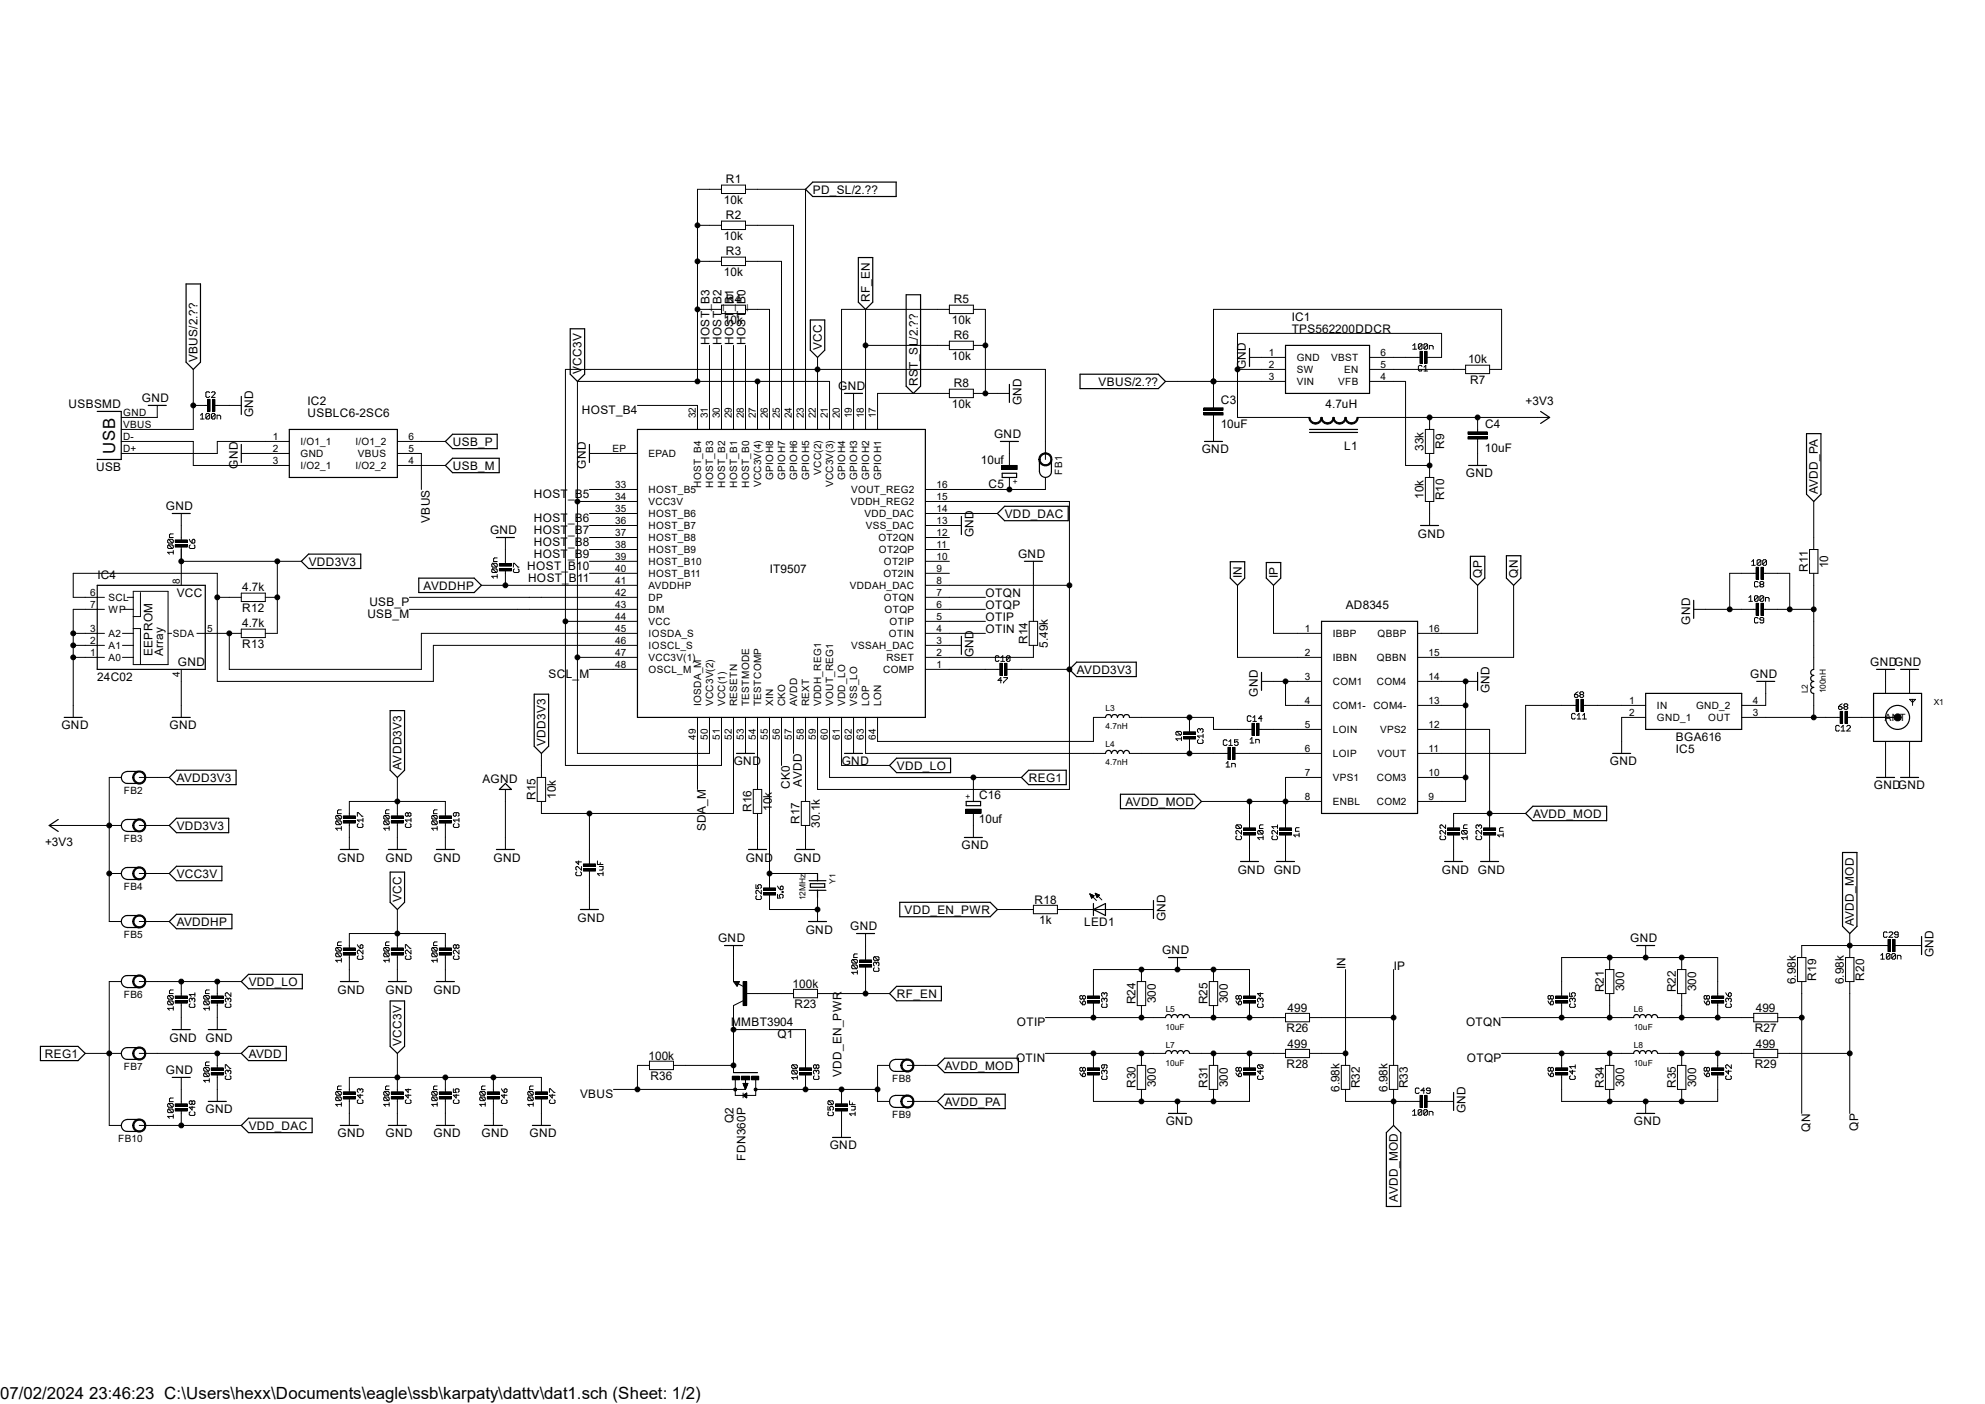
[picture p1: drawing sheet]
<svg xmlns="http://www.w3.org/2000/svg" width="420mm" height="297mm" viewBox="0 0 420 297" stroke-linecap="round" stroke-linejoin="round" font-family="sans-serif">
<defs><g id="words">
<g font-size="3.6">
<text x="24.4" y="96" transform="rotate(-90 24.4 96)">USB</text>
<text x="0" y="296">07/02/2024 23:46:23 C:\Users\hexx\Documents\eagle\ssb\karpaty\dattv\dat1.sch (Sheet: 1/2)</text>
</g>
<g font-size="2.5">
<text x="153.6" y="38.8">R1</text>
<text x="172" y="40.9">PD_SL/2.??</text>
<text x="153.2" y="43.1">10k</text>
<text x="153.6" y="46.4">R2</text>
<text x="153.2" y="50.7">10k</text>
<text x="153.2" y="58.3">10k</text>
<text x="153.6" y="54">R3</text>
<text x="153.6" y="64.2">R4</text>
<text x="184" y="63.9" transform="rotate(-90 184 63.9)">RF_EN</text>
<text x="201.8" y="64.2">R5</text>
<text x="153.2" y="68.5">10k</text>
<text x="201.4" y="68.5">10k</text>
<text x="201.8" y="71.8">R6</text>
<text x="273.3" y="70.5">TPS562200DDCR</text>
<text x="273.3" y="68">IC1</text>
<text x="41.8" y="76.6" transform="rotate(-90 41.8 76.6)">VBUS/2.??</text>
<text x="150.1" y="73" transform="rotate(-90 150.1 73)">HOST_B3</text>
<text x="152.7" y="73" transform="rotate(-90 152.7 73)">HOST_B2</text>
<text x="155.2" y="73" transform="rotate(-90 155.2 73)">HOST_B1</text>
<text x="157.7" y="73" transform="rotate(-90 157.7 73)">HOST_B0</text>
<text x="173.9" y="74" transform="rotate(-90 173.9 74)">VCC</text>
<text x="201.4" y="76.1">10k</text>
<text x="310.6" y="76.9">10k</text>
<text x="123.1" y="79.1" transform="rotate(-90 123.1 79.1)">VCC3V</text>
<text x="177.3" y="82.5">GND</text>
<text x="194.2" y="81.7" transform="rotate(-90 194.2 81.7)">RST_SL/2.??</text>
<text x="201.8" y="82">R8</text>
<text x="232.5" y="81.6">VBUS/2.??</text>
<text x="263.6" y="78.1" transform="rotate(-90 263.6 78.1)">GND</text>
<text x="311" y="81.2">R7</text>
<text x="14.5" y="86.3">USBSMD</text>
<text x="30" y="85">GND</text>
<text x="53.6" y="88.3" transform="rotate(-90 53.6 88.3)">GND</text>
<text x="65.1" y="88.3">USBLC6-2SC6</text>
<text x="65.1" y="85.8">IC2</text>
<text x="123.1" y="87.5">HOST_B4</text>
<text x="201.4" y="86.3">10k</text>
<text x="216.1" y="85.7" transform="rotate(-90 216.1 85.7)">GND</text>
<text x="258.3" y="85.4">C3</text>
<text x="280.5" y="86.3">4.7uH</text>
<text x="322.8" y="85.8">+3V3</text>
<text x="95.8" y="94.3">USB_P</text>
<text x="210.3" y="92.6">GND</text>
<text x="254.3" y="95.9">GND</text>
<text x="258.3" y="90.5">10uF</text>
<text x="284.4" y="95.2">L1</text>
<text x="301.2" y="95.4" transform="rotate(-90 301.2 95.4)">33k</text>
<text x="305.5" y="95" transform="rotate(-90 305.5 95)">R9</text>
<text x="314.2" y="95.5">10uF</text>
<text x="314.2" y="90.5">C4</text>
<text x="20.3" y="99.6">USB</text>
<text x="50.3" y="99.2" transform="rotate(-90 50.3 99.2)">GND</text>
<text x="95.8" y="99.4">USB_M</text>
<text x="124" y="99.2" transform="rotate(-90 124 99.2)">GND</text>
<text x="207.5" y="98.2">10uf</text>
<text x="310.1" y="101">GND</text>
<text x="35.1" y="107.9">GND</text>
<text x="112.9" y="105.3">HOST_B5</text>
<text x="209.2" y="103.3">C5</text>
<text x="301.2" y="105.6" transform="rotate(-90 301.2 105.6)">10k</text>
<text x="305.5" y="105.9" transform="rotate(-90 305.5 105.9)">R10</text>
<text x="384.6" y="104.5" transform="rotate(-90 384.6 104.5)">AVDD_PA</text>
<text x="90.9" y="110.6" transform="rotate(-90 90.9 110.6)">VBUS</text>
<text x="103.7" y="112.9">GND</text>
<text x="112.9" y="110.4">HOST_B6</text>
<text x="112.9" y="112.9">HOST_B7</text>
<text x="206" y="113.7" transform="rotate(-90 206 113.7)">GND</text>
<text x="212.6" y="109.5">VDD_DAC</text>
<text x="300" y="113.7">GND</text>
<text x="65.3" y="119.7">VDD3V3</text>
<text x="112.9" y="115.5">HOST_B8</text>
<text x="112.9" y="118">HOST_B9</text>
<text x="215.4" y="118">GND</text>
<text x="20.6" y="122.6">IC4</text>
<text x="51.2" y="125.1">4.7k</text>
<text x="89.6" y="124.7">AVDDHP</text>
<text x="111.6" y="120.6">HOST_B10</text>
<text x="111.7" y="123.1">HOST_B11</text>
<text x="162.9" y="121.3">IT9507</text>
<text x="262.7" y="122.3" transform="rotate(-90 262.7 122.3)">IN</text>
<text x="270.3" y="122.3" transform="rotate(-90 270.3 122.3)">IP</text>
<text x="313.5" y="122.3" transform="rotate(-90 313.5 122.3)">QP</text>
<text x="321.1" y="122.3" transform="rotate(-90 321.1 122.3)">QN</text>
<text x="382.5" y="121" transform="rotate(-90 382.5 121)">R11</text>
<text x="386.8" y="120.2" transform="rotate(-90 386.8 120.2)">10</text>
<text x="37.4" y="126.4">VCC</text>
<text x="51.3" y="129.4">R12</text>
<text x="77.7" y="130.7">USB_M</text>
<text x="78.1" y="128.1">USB_P</text>
<text x="208.5" y="126.4">OTQN</text>
<text x="208.5" y="128.9">OTQP</text>
<text x="208.5" y="131.4">OTIP</text>
<text x="284.7" y="128.9">AD8345</text>
<text x="51.2" y="132.7">4.7k</text>
<text x="51.3" y="137">R13</text>
<text x="208.5" y="134">OTIN</text>
<text x="217.4" y="136.3" transform="rotate(-90 217.4 136.3)">R14</text>
<text x="221.7" y="137" transform="rotate(-90 221.7 137)">5.49k</text>
<text x="357.6" y="132.2" transform="rotate(-90 357.6 132.2)">GND</text>
<text x="32.3" y="138.8" transform="rotate(-90 32.3 138.8)">EEPROM</text>
<text x="34.5" y="138.8" transform="rotate(-90 34.5 138.8)">Array</text>
<text x="37.6" y="140.8">GND</text>
<text x="116.1" y="143.4">SCL_M</text>
<text x="206" y="139" transform="rotate(-90 206 139)">GND</text>
<text x="227.8" y="142.5">AVDD3V3</text>
<text x="370.3" y="143.4">GND</text>
<text x="395.7" y="140.8">GNDGND</text>
<text x="20.6" y="144.1">24C02</text>
<text x="266.2" y="147.4" transform="rotate(-90 266.2 147.4)">GND</text>
<text x="315.2" y="146.6" transform="rotate(-90 315.2 146.6)">GND</text>
<text x="13" y="154.3">GND</text>
<text x="35.9" y="154.3">GND</text>
<text x="115.4" y="157.8" transform="rotate(-90 115.4 157.8)">VDD3V3</text>
<text x="155.2" y="161.9">GND</text>
<text x="178.1" y="161.9">GND</text>
<text x="340.6" y="161.9">GND</text>
<text x="354.6" y="156.8">BGA616</text>
<text x="354.6" y="159.4">IC5</text>
<text x="37.4" y="165.4">AVDD3V3</text>
<text x="85" y="162.9" transform="rotate(-90 85 162.9)">AVDD3V3</text>
<text x="102.1" y="165.6">AGND</text>
<text x="167.1" y="166.9" transform="rotate(-90 167.1 166.9)">CK0</text>
<text x="169.7" y="166.5" transform="rotate(-90 169.7 166.5)">AVDD</text>
<text x="189.8" y="162.8">VDD_LO</text>
<text x="217.7" y="165.4">REG1</text>
<text x="396.5" y="167">GNDGND</text>
<text x="113.3" y="169.3" transform="rotate(-90 113.3 169.3)">R15</text>
<text x="117.6" y="169" transform="rotate(-90 117.6 169)">10k</text>
<text x="159" y="171.8" transform="rotate(-90 159 171.8)">R16</text>
<text x="163.3" y="171.6" transform="rotate(-90 163.3 171.6)">10k</text>
<text x="207.1" y="169.1">C16</text>
<text x="238.1" y="170.4">AVDD_MOD</text>
<text x="324.4" y="173">AVDD_MOD</text>
<text x="9.5" y="178.9">+3V3</text>
<text x="37.4" y="175.5">VDD3V3</text>
<text x="149.4" y="175.9" transform="rotate(-90 149.4 175.9)">SDA_M</text>
<text x="169.2" y="174.4" transform="rotate(-90 169.2 174.4)">R17</text>
<text x="173.5" y="175.1" transform="rotate(-90 173.5 175.1)">30.1k</text>
<text x="203.5" y="179.7">GND</text>
<text x="207.1" y="174.2">10uf</text>
<text x="37.4" y="185.7">VCC3V</text>
<text x="71.4" y="182.2">GND</text>
<text x="81.6" y="182.2">GND</text>
<text x="91.7" y="182.2">GND</text>
<text x="104.4" y="182.2">GND</text>
<text x="157.8" y="182.2">GND</text>
<text x="167.9" y="182.2">GND</text>
<text x="261.9" y="184.8">GND</text>
<text x="269.5" y="184.8">GND</text>
<text x="305.1" y="184.8">GND</text>
<text x="312.7" y="184.8">GND</text>
<text x="85" y="190.8" transform="rotate(-90 85 190.8)">VCC</text>
<text x="218.9" y="191.1">R18</text>
<text x="37.4" y="195.8">AVDDHP</text>
<text x="122.2" y="194.9">GND</text>
<text x="170.5" y="197.5">GND</text>
<text x="179.9" y="196.7">GND</text>
<text x="191.4" y="193.3">VDD_EN_PWR</text>
<text x="219.9" y="195.5">1k</text>
<text x="229.4" y="196">LED1</text>
<text x="246.6" y="194.9" transform="rotate(-90 246.6 194.9)">GND</text>
<text x="392.3" y="195.9" transform="rotate(-90 392.3 195.9)">AVDD_MOD</text>
<text x="151.9" y="199.3">GND</text>
<text x="245.9" y="201.8">GND</text>
<text x="344.9" y="199.3">GND</text>
<text x="409.1" y="202.5" transform="rotate(-90 409.1 202.5)">GND</text>
<text x="52.6" y="208.5">VDD_LO</text>
<text x="167.7" y="208.9">100k</text>
<text x="284.7" y="205.1" transform="rotate(-90 284.7 205.1)">IN</text>
<text x="294.9" y="205.1">IP</text>
<text x="339.3" y="209.9" transform="rotate(-90 339.3 209.9)">R21</text>
<text x="343.6" y="209.7" transform="rotate(-90 343.6 209.7)">300</text>
<text x="354.5" y="209.9" transform="rotate(-90 354.5 209.9)">R22</text>
<text x="358.9" y="209.7" transform="rotate(-90 358.9 209.7)">300</text>
<text x="379.9" y="208.2" transform="rotate(-90 379.9 208.2)">6.98k</text>
<text x="384.3" y="207.4" transform="rotate(-90 384.3 207.4)">R19</text>
<text x="390.1" y="208.2" transform="rotate(-90 390.1 208.2)">6.98k</text>
<text x="394.4" y="207.4" transform="rotate(-90 394.4 207.4)">R20</text>
<text x="71.4" y="210.2">GND</text>
<text x="81.6" y="210.2">GND</text>
<text x="91.7" y="210.2">GND</text>
<text x="168.1" y="213.2">R23</text>
<text x="189.8" y="211.1">RF_EN</text>
<text x="240.2" y="212.5" transform="rotate(-90 240.2 212.5)">R24</text>
<text x="244.6" y="212.3" transform="rotate(-90 244.6 212.3)">300</text>
<text x="255.5" y="212.5" transform="rotate(-90 255.5 212.5)">R25</text>
<text x="259.8" y="212.3" transform="rotate(-90 259.8 212.3)">300</text>
<text x="272.4" y="214">499</text>
<text x="371.5" y="214">499</text>
<text x="35.9" y="220.3">GND</text>
<text x="43.5" y="220.3">GND</text>
<text x="85" y="221.3" transform="rotate(-90 85 221.3)">VCC3V</text>
<text x="154.7" y="217">MMBT3904</text>
<text x="164.5" y="219.6">Q1</text>
<text x="215.1" y="217">OTIP</text>
<text x="272.2" y="218.3">R26</text>
<text x="272.4" y="221.6">499</text>
<text x="310.2" y="217">OTQN</text>
<text x="371.3" y="218.3">R27</text>
<text x="371.5" y="221.6">499</text>
<text x="9.5" y="223.8">REG1</text>
<text x="35.1" y="227.2">GND</text>
<text x="52.6" y="223.8">AVDD</text>
<text x="137.2" y="224.2">100k</text>
<text x="178.1" y="227.9" transform="rotate(-90 178.1 227.9)">VDD_EN_PWR</text>
<text x="199.9" y="226.3">AVDD_MOD</text>
<text x="215" y="224.7">OTIN</text>
<text x="272.2" y="225.9">R28</text>
<text x="310.4" y="224.7">OTQP</text>
<text x="371.3" y="225.9">R29</text>
<text x="122.7" y="232.2">VBUS</text>
<text x="137.6" y="228.4">R36</text>
<text x="199.9" y="233.9">AVDD_PA</text>
<text x="240.2" y="230.2" transform="rotate(-90 240.2 230.2)">R30</text>
<text x="244.6" y="230" transform="rotate(-90 244.6 230)">300</text>
<text x="255.5" y="230.2" transform="rotate(-90 255.5 230.2)">R31</text>
<text x="259.8" y="230" transform="rotate(-90 259.8 230)">300</text>
<text x="283.4" y="231" transform="rotate(-90 283.4 231)">6.98k</text>
<text x="287.7" y="230.3" transform="rotate(-90 287.7 230.3)">R32</text>
<text x="293.6" y="231" transform="rotate(-90 293.6 231)">6.98k</text>
<text x="297.9" y="230.3" transform="rotate(-90 297.9 230.3)">R33</text>
<text x="339.3" y="230.2" transform="rotate(-90 339.3 230.2)">R34</text>
<text x="343.6" y="230" transform="rotate(-90 343.6 230)">300</text>
<text x="354.5" y="230.2" transform="rotate(-90 354.5 230.2)">R35</text>
<text x="358.9" y="230" transform="rotate(-90 358.9 230)">300</text>
<text x="43.5" y="235.5">GND</text>
<text x="52.6" y="239">VDD_DAC</text>
<text x="155.2" y="237.7" transform="rotate(-90 155.2 237.7)">Q2</text>
<text x="246.6" y="238.1">GND</text>
<text x="310.1" y="235.5" transform="rotate(-90 310.1 235.5)">GND</text>
<text x="345.7" y="238.1">GND</text>
<text x="383" y="239.4" transform="rotate(-90 383 239.4)">QN</text>
<text x="393.2" y="239.3" transform="rotate(-90 393.2 239.3)">QP</text>
<text x="71.4" y="240.6">GND</text>
<text x="81.6" y="240.6">GND</text>
<text x="91.7" y="240.6">GND</text>
<text x="101.9" y="240.6">GND</text>
<text x="112.1" y="240.6">GND</text>
<text x="157.7" y="245.6" transform="rotate(-90 157.7 245.6)">FDN360P</text>
<text x="175.6" y="243.2">GND</text>
<text x="295.7" y="254.2" transform="rotate(-90 295.7 254.2)">AVDD_MOD</text>
</g>
<g font-size="2.1">
<text x="268.5" y="75.3">1</text>
<text x="268.5" y="77.8">2</text>
<text x="274.4" y="76.4">GND</text>
<text x="281.6" y="76.4">VBST</text>
<text x="292.1" y="75.3">6</text>
<text x="292.1" y="77.8">5</text>
<text x="268.5" y="80.3">3</text>
<text x="274.4" y="78.9">SW</text>
<text x="274.4" y="81.4">VIN</text>
<text x="283.1" y="81.4">VFB</text>
<text x="284.4" y="78.9">EN</text>
<text x="292.1" y="80.3">4</text>
<text x="26.1" y="87.9">GND</text>
<text x="147.2" y="88.5" transform="rotate(-90 147.2 88.5)">32</text>
<text x="149.7" y="88.5" transform="rotate(-90 149.7 88.5)">31</text>
<text x="152.3" y="88.5" transform="rotate(-90 152.3 88.5)">30</text>
<text x="154.8" y="88.5" transform="rotate(-90 154.8 88.5)">29</text>
<text x="157.4" y="88.5" transform="rotate(-90 157.4 88.5)">28</text>
<text x="159.9" y="88.5" transform="rotate(-90 159.9 88.5)">27</text>
<text x="162.4" y="88.5" transform="rotate(-90 162.4 88.5)">26</text>
<text x="165" y="88.5" transform="rotate(-90 165 88.5)">25</text>
<text x="167.5" y="88.5" transform="rotate(-90 167.5 88.5)">24</text>
<text x="170.1" y="88.5" transform="rotate(-90 170.1 88.5)">23</text>
<text x="172.6" y="88.5" transform="rotate(-90 172.6 88.5)">22</text>
<text x="175.1" y="88.5" transform="rotate(-90 175.1 88.5)">21</text>
<text x="177.7" y="88.5" transform="rotate(-90 177.7 88.5)">20</text>
<text x="180.2" y="88.5" transform="rotate(-90 180.2 88.5)">19</text>
<text x="182.8" y="88.5" transform="rotate(-90 182.8 88.5)">18</text>
<text x="185.3" y="88.5" transform="rotate(-90 185.3 88.5)">17</text>
<text x="26.1" y="95.5">D+</text>
<text x="26.1" y="93">D-</text>
<text x="26.1" y="90.5">VBUS</text>
<text x="57.7" y="93">1</text>
<text x="57.7" y="95.5">2</text>
<text x="63.6" y="94.1">I/O1_1</text>
<text x="75.2" y="94.1">I/O1_2</text>
<text x="86.4" y="93">6</text>
<text x="86.4" y="95.5">5</text>
<text x="129.6" y="95.5">EP</text>
<text x="57.7" y="98.1">3</text>
<text x="63.6" y="96.7">GND</text>
<text x="63.6" y="99.2">I/O2_1</text>
<text x="75.2" y="99.2">I/O2_2</text>
<text x="75.7" y="96.7">VBUS</text>
<text x="86.4" y="98.1">4</text>
<text x="137.2" y="96.7">EPAD</text>
<text x="163.6" y="101.6" transform="rotate(-90 163.6 101.6)">GPIOH8</text>
<text x="166.1" y="101.6" transform="rotate(-90 166.1 101.6)">GPIOH7</text>
<text x="168.7" y="101.6" transform="rotate(-90 168.7 101.6)">GPIOH6</text>
<text x="171.2" y="101.6" transform="rotate(-90 171.2 101.6)">GPIOH5</text>
<text x="173.7" y="100.5" transform="rotate(-90 173.7 100.5)">VCC(2)</text>
<text x="178.8" y="101.6" transform="rotate(-90 178.8 101.6)">GPIOH4</text>
<text x="181.4" y="101.6" transform="rotate(-90 181.4 101.6)">GPIOH3</text>
<text x="183.9" y="101.6" transform="rotate(-90 183.9 101.6)">GPIOH2</text>
<text x="186.4" y="101.6" transform="rotate(-90 186.4 101.6)">GPIOH1</text>
<text x="224.7" y="100.5" transform="rotate(-90 224.7 100.5)">FB1</text>
<text x="130.2" y="103.2">33</text>
<text x="130.2" y="105.7">34</text>
<text x="137.2" y="104.3">HOST_B5</text>
<text x="137.2" y="106.8">VCC3V</text>
<text x="148.3" y="103.2" transform="rotate(-90 148.3 103.2)">HOST_B4</text>
<text x="150.9" y="103.2" transform="rotate(-90 150.9 103.2)">HOST_B3</text>
<text x="153.4" y="103.2" transform="rotate(-90 153.4 103.2)">HOST_B2</text>
<text x="156" y="103.2" transform="rotate(-90 156 103.2)">HOST_B1</text>
<text x="158.5" y="103.2" transform="rotate(-90 158.5 103.2)">HOST_B0</text>
<text x="161" y="103.1" transform="rotate(-90 161 103.1)">VCC3V(4)</text>
<text x="176.3" y="103.1" transform="rotate(-90 176.3 103.1)">VCC3V(3)</text>
<text x="180" y="106.8">VDDH_REG2</text>
<text x="180.1" y="104.3">VOUT_REG2</text>
<text x="198.2" y="105.7">15</text>
<text x="198.2" y="103.2">16</text>
<text x="130.2" y="108.2">35</text>
<text x="130.2" y="110.8">36</text>
<text x="130.2" y="113.3">37</text>
<text x="137.2" y="109.4">HOST_B6</text>
<text x="137.2" y="111.9">HOST_B7</text>
<text x="182.9" y="109.4">VDD_DAC</text>
<text x="183.2" y="111.9">VSS_DAC</text>
<text x="198.2" y="113.3">12</text>
<text x="198.2" y="110.8">13</text>
<text x="198.2" y="108.2">14</text>
<text x="130.2" y="115.9">38</text>
<text x="130.2" y="118.4">39</text>
<text x="137.2" y="114.5">HOST_B8</text>
<text x="137.2" y="117">HOST_B9</text>
<text x="137.2" y="119.5">HOST_B10</text>
<text x="185.8" y="114.5">OT2QN</text>
<text x="186" y="117">OT2QP</text>
<text x="187" y="119.5">OT2IP</text>
<text x="198.2" y="118.4">10</text>
<text x="198.2" y="115.9">11</text>
<text x="38" y="123.5" transform="rotate(-90 38 123.5)">8</text>
<text x="130.2" y="120.9">40</text>
<text x="130.2" y="123.5">41</text>
<text x="137.2" y="122">HOST_B11</text>
<text x="137.2" y="124.6">AVDDHP</text>
<text x="179.8" y="124.6">VDDAH_DAC</text>
<text x="186.9" y="122">OT2IN</text>
<text x="198.2" y="123.5">8</text>
<text x="198.2" y="120.9">9</text>
<text x="19" y="126">6</text>
<text x="19" y="128.6">7</text>
<text x="23" y="127.1">SCL</text>
<text x="23" y="129.7">WP</text>
<text x="130.2" y="126">42</text>
<text x="130.2" y="128.6">43</text>
<text x="130.2" y="131.1">44</text>
<text x="137.2" y="127.1">DP</text>
<text x="137.2" y="129.7">DM</text>
<text x="187" y="127.1">OTQN</text>
<text x="187.2" y="129.7">OTQP</text>
<text x="198.2" y="131.1">5</text>
<text x="198.2" y="128.6">6</text>
<text x="198.2" y="126">7</text>
<text x="19" y="136.2">2</text>
<text x="19" y="133.6">3</text>
<text x="23" y="137.3">A1</text>
<text x="23" y="134.7">A2</text>
<text x="36.6" y="134.7">SDA</text>
<text x="43.8" y="133.6">5</text>
<text x="130.2" y="133.6">45</text>
<text x="130.2" y="136.2">46</text>
<text x="137.2" y="132.2">VCC</text>
<text x="137.2" y="134.7">IOSDA_S</text>
<text x="137.2" y="137.3">IOSCL_S</text>
<text x="180.1" y="137.3">VSSAH_DAC</text>
<text x="188.1" y="134.7">OTIN</text>
<text x="188.2" y="132.2">OTIP</text>
<text x="198.2" y="136.2">3</text>
<text x="198.2" y="133.6">4</text>
<text x="276.1" y="133.6">1</text>
<text x="282" y="134.7">IBBP</text>
<text x="291.5" y="134.7">QBBP</text>
<text x="302.3" y="133.6">16</text>
<text x="19" y="138.7">1</text>
<text x="23" y="139.8">A0</text>
<text x="38" y="143.2" transform="rotate(-90 38 143.2)">4</text>
<text x="130.2" y="138.7">47</text>
<text x="130.2" y="141.3">48</text>
<text x="137.2" y="139.8">VCC3V(1)</text>
<text x="137.2" y="142.4">OSCL_M</text>
<text x="186.9" y="142.4">COMP</text>
<text x="187.5" y="139.8">RSET</text>
<text x="198.2" y="141.3">1</text>
<text x="198.2" y="138.7">2</text>
<text x="276.1" y="138.7">2</text>
<text x="276.1" y="143.8">3</text>
<text x="282" y="139.8">IBBN</text>
<text x="291.3" y="139.8">QBBN</text>
<text x="302.3" y="143.8">14</text>
<text x="302.3" y="138.7">15</text>
<text x="148.3" y="149.4" transform="rotate(-90 148.3 149.4)">IOSDA_M</text>
<text x="150.9" y="149.4" transform="rotate(-90 150.9 149.4)">VCC3V(2)</text>
<text x="153.4" y="149.4" transform="rotate(-90 153.4 149.4)">VCC(1)</text>
<text x="156" y="149.4" transform="rotate(-90 156 149.4)">RESETN</text>
<text x="158.5" y="149.4" transform="rotate(-90 158.5 149.4)">TESTMODE</text>
<text x="161" y="149.4" transform="rotate(-90 161 149.4)">TESTCOMP</text>
<text x="163.6" y="149.4" transform="rotate(-90 163.6 149.4)">XIN</text>
<text x="166.1" y="149.4" transform="rotate(-90 166.1 149.4)">CKO</text>
<text x="168.7" y="149.4" transform="rotate(-90 168.7 149.4)">AVDD</text>
<text x="171.2" y="149.4" transform="rotate(-90 171.2 149.4)">REXT</text>
<text x="173.7" y="149.4" transform="rotate(-90 173.7 149.4)">VDDH_REG1</text>
<text x="176.3" y="149.4" transform="rotate(-90 176.3 149.4)">VOUT_REG1</text>
<text x="178.8" y="149.4" transform="rotate(-90 178.8 149.4)">VDD_LO</text>
<text x="181.4" y="149.4" transform="rotate(-90 181.4 149.4)">VSS_LO</text>
<text x="183.9" y="149.4" transform="rotate(-90 183.9 149.4)">LOP</text>
<text x="186.4" y="149.4" transform="rotate(-90 186.4 149.4)">LON</text>
<text x="276.1" y="148.9">4</text>
<text x="282" y="144.9">COM1</text>
<text x="282" y="150">COM1-</text>
<text x="290.6" y="150">COM4-</text>
<text x="291.3" y="144.9">COM4</text>
<text x="302.3" y="148.9">13</text>
<text x="344.7" y="148.9">1</text>
<text x="350.6" y="150">IN</text>
<text x="358.9" y="150">GND_2</text>
<text x="370.8" y="148.9">4</text>
<text x="276.1" y="154">5</text>
<text x="282" y="155.1">LOIN</text>
<text x="292" y="155.1">VPS2</text>
<text x="302.3" y="154">12</text>
<text x="344.7" y="151.4">2</text>
<text x="350.6" y="152.5">GND_1</text>
<text x="361.4" y="152.5">OUT</text>
<text x="370.8" y="151.4">3</text>
<text x="398.8" y="152.5">ANT</text>
<text x="147.2" y="156.5" transform="rotate(-90 147.2 156.5)">49</text>
<text x="149.7" y="156.5" transform="rotate(-90 149.7 156.5)">50</text>
<text x="152.3" y="156.5" transform="rotate(-90 152.3 156.5)">51</text>
<text x="154.8" y="156.5" transform="rotate(-90 154.8 156.5)">52</text>
<text x="157.4" y="156.5" transform="rotate(-90 157.4 156.5)">53</text>
<text x="159.9" y="156.5" transform="rotate(-90 159.9 156.5)">54</text>
<text x="162.4" y="156.5" transform="rotate(-90 162.4 156.5)">55</text>
<text x="165" y="156.5" transform="rotate(-90 165 156.5)">56</text>
<text x="167.5" y="156.5" transform="rotate(-90 167.5 156.5)">57</text>
<text x="170.1" y="156.5" transform="rotate(-90 170.1 156.5)">58</text>
<text x="172.6" y="156.5" transform="rotate(-90 172.6 156.5)">59</text>
<text x="175.1" y="156.5" transform="rotate(-90 175.1 156.5)">60</text>
<text x="177.7" y="156.5" transform="rotate(-90 177.7 156.5)">61</text>
<text x="180.2" y="156.5" transform="rotate(-90 180.2 156.5)">62</text>
<text x="182.8" y="156.5" transform="rotate(-90 182.8 156.5)">63</text>
<text x="185.3" y="156.5" transform="rotate(-90 185.3 156.5)">64</text>
<text x="276.1" y="159">6</text>
<text x="282" y="160.1">LOIP</text>
<text x="291.4" y="160.1">VOUT</text>
<text x="302.3" y="159">11</text>
<text x="276.1" y="164.1">7</text>
<text x="282" y="165.2">VPS1</text>
<text x="291.3" y="165.2">COM3</text>
<text x="302.3" y="164.1">10</text>
<text x="26.2" y="168">FB2</text>
<text x="276.1" y="169.2">8</text>
<text x="282" y="170.3">ENBL</text>
<text x="291.3" y="170.3">COM2</text>
<text x="302.3" y="169.2">9</text>
<text x="26.2" y="178.2">FB3</text>
<text x="26.2" y="188.3">FB4</text>
<text x="26.2" y="198.5">FB5</text>
<text x="26.2" y="211.2">FB6</text>
<text x="26.2" y="226.4">FB7</text>
<text x="188.8" y="228.9">FB8</text>
<text x="188.8" y="236.6">FB9</text>
<text x="25" y="241.6">FB10</text>
</g>
<g font-size="1.8">
<text x="215.4" y="102.4" transform="rotate(-90 215.4 102.4)">+</text>
<text x="382.5" y="146.6" transform="rotate(-90 382.5 146.6)">L2</text>
<text x="386.3" y="146.7" transform="rotate(-90 386.3 146.7)">100nH</text>
<text x="409.2" y="149.2">X1</text>
<text x="233.9" y="154.3">4.7nH</text>
<text x="233.9" y="150.5">L3</text>
<text x="233.9" y="161.9">4.7nH</text>
<text x="233.9" y="158.1">L4</text>
<text x="205.4" y="169.1" transform="rotate(-90 205.4 169.1)">+</text>
<text x="170.4" y="190.5" transform="rotate(-90 170.4 190.5)">12MHz</text>
<text x="176.8" y="186.9" transform="rotate(-90 176.8 186.9)">Y1</text>
<text x="246.6" y="214">L5</text>
<text x="345.7" y="214">L6</text>
<text x="246.6" y="217.8">10uF</text>
<text x="246.6" y="221.6">L7</text>
<text x="345.7" y="217.8">10uF</text>
<text x="345.7" y="221.6">L8</text>
<text x="246.6" y="225.4">10uF</text>
<text x="345.7" y="225.4">10uF</text>
</g>
</g></defs>
<g fill="none" stroke="#000" stroke-width=".21">
<path d="M152.7 39.2h5v1.7h-5zM147.6 47.7h5.1M147.6 55.3h5.1M152.7 40h-5.1v40.7M152.7 46.8h5v1.8h-5zM152.7 54.4h5v1.8h-5zM157.7 55.3h7.7v35.5M157.7 47.7h10.2v43.1M157.7 40h12.7v50.8M40.9 78.1v12.7h-15.2M147.6 65.4h5.1M150.1 73.1v17.7"/>
<path d="M152.7 64.6h5v1.7h-5zM152.7 73.1v17.7M155.2 73.1v17.7M157.7 73.1v17.7M157.7 65.4h5.1v25.4M173 75.6v15.2M183.1 65.4v25.4M183.1 73.1h17.8M200.9 65.4h-22.8v25.4M200.9 64.6h5.1v1.7h-5.1zM200.9 72.2h5.1v1.8h-5.1zM206 65.4h2.5v17.8"/>
<path d="M206 73.1h2.5M261.8 78.1h10.2M264.4 75.6h7.6M289.8 75.6h10.9M289.8 78.1h20.3M298.9 73.1l.4-.4v1.2M298.9 73.9h.8M300.4 74.3h.5v2.6h-.5zM300.9 72.9l-.2-.2-.6 .2v.8M300.9 77.5l-.2-.2h-.4l-.2 .2v.8l.2 .2h.4l.2-.2M300.9 72.9v.8l-.2 .2-.6-.2M300.9 72.9l-.8 .8"/>
<path d="M301.3 78.5h.7M301.3 77.7l.4-.4v1.2M301.5 74.3h.5v2.6h-.5zM301.7 75.6h3.3v-5.1h-43.2v17.8h15.3M302 72.9v.8l-.2 .2h-.3l-.2-.2M302 72.9l-.2-.2h-.3l-.2 .2v.8M302 72.9l-.7 .8M302.4 73.9v-.8h.6l.2 .2v.6M310.1 77.3h5.1v1.7h-5.1zM315.2 78.1h2.5v-12.7h-60.9v20.9M25.7 93.4h15.2v5.1h20.3M33.3 85.8v2.5h-7.6"/>
<path d="M40.9 85.8h3.3M42.4 87.8l.4-.3v1.1M42.4 88.6h.8M43.9 84.5h.5v2.5h-.5zM44.4 87.7v.7l-.2 .2h-.4l-.2-.2M44.4 83.1l-.2-.2-.6 .2v.8l.2 .2h.4l.2-.2M44.4 87.7l-.2-.2h-.4l-.2 .2v.7M44.4 87.7l-.8 .7M44.7 83.1l.3-.2h.3l.2 .2v.2l-.8 .8h.8M45 84.5h.5v2.5h-.5zM45.2 85.8h5.9M45.5 87.7v.7l-.2 .2h-.3l-.3-.2"/>
<path d="M45.5 87.7l-.2-.2h-.3l-.3 .2v.7M45.5 87.7l-.8 .7M45.9 88.6v-.8h.6l.2 .3v.5M51.1 95.9h10.1M61.2 93.4h-15.2v2.5h-20.3M84.1 95.9h5.1v7.6M84.1 93.4h10.1M84.1 98.5h10.1M124.7 95.9h10.2M134.9 85.8h12.7v5M160.3 80.7v10.1M175.5 90.8v-10.1h-53.3v78.7h27.9v-7.6"/>
<path d="M180.6 83.2v7.6M200.9 83.2h-15.2v7.6M200.9 82.3h5.1v1.8h-5.1zM206 83.2h7.6M211.9 98.5h3.3v.8h-3.3zM213.6 93.4v5.1M220.1 96.3a1.4 1.4 0 0 1 2.3 .1 1.4 1.4 0 0 1-.8 2.1 1.4 1.4 0 0 1-1.8-1.3h.2a1.15 1.15 0 0 1 1.6-1.1 1.15 1.15 0 0 1 .4 1.8 1.15 1.15 0 0 1-1.9-.3l-.1-.4h-.2zM221.2 97.2v-19.1h-101.6v83.8h33.1v-10.1M246.6 80.7h25.4M254.7 87.3h4.1v.5h-4.1zM254.7 86.3h4.1v.5h-4.1zM256.8 87.8v5.6"/>
<path d="M276.9 88.3h.3a1.12 1.12 0 0 0 1.1 1.2v.2a1.37 1.37 0 0 1-1.4-1.4zM279.5 88.3h.2a1.37 1.37 0 0 1-1.4 1.4v-.2a1.12 1.12 0 0 0 1.2-1.2zM279.5 88.3h.2a1.12 1.12 0 0 0 1.2 1.2v.2a1.37 1.37 0 0 1-1.4-1.4zM280.9 89.5a1.12 1.12 0 0 0 1.1-1.2h.3a1.37 1.37 0 0 1-1.4 1.4zM282 88.3h.3a1.12 1.12 0 0 0 1.1 1.2v.2a1.37 1.37 0 0 1-1.4-1.4zM283.4 89.5a1.12 1.12 0 0 0 1.2-1.2h.2a1.37 1.37 0 0 1-1.4 1.4zM284.6 88.3h.2a1.12 1.12 0 0 0 1.2 1.2v.2a1.37 1.37 0 0 1-1.4-1.4zM286 89.5a1.12 1.12 0 0 0 1.1-1.2h.3a1.37 1.37 0 0 1-1.4 1.4zM287.2 88.3h40.7M289.8 80.7h7.6v17.8h5.1M301.6 90.8h1.8v5.1h-1.8zM302.5 88.3v2.5"/>
<path d="M302.5 95.9v5.1M310.6 92.4h4.1v.5h-4.1zM310.6 91.4h4.1v.5h-4.1zM312.6 88.3v3.1M312.6 92.9v5.6M35.7 114.1h.7l.3 .2v.4l-.3 .2M35.7 115.3h.7l.3 .2v.4l-.3 .1M35.7 114.1l-.2 .2v.4l.2 .2h.7M35.7 115.3l-.2 .2v.4l.2 .1h.7M35.7 115.3l.7 .7M35.7 114.1l.7 .8M36.7 116.5v.7"/>
<path d="M36.7 112.9h-.6l-.2 .2v.6h.8M36.7 116.8h-1.2l.4 .4M37.1 114.2h2.5v.5h-2.5zM37.1 115.2h2.5v.5h-2.5zM38.4 118.7h25.4M38.4 108.6v5.9M38.4 115.5v8.3M40 114.1l.6 .8M40.3 115.3l-.3 .2v.4l.3 .1h.8l.1-.1-.1-.6M40.9 114.1l.3 .2-.1 .6h-.5v-.6zM58.7 118.7v15.3h-2.6M104.2 119.2h.8l.2 .2-.2 .6"/>
<path d="M104.2 119.2l-.1 .2 .1 .6h.8M104.2 119.2l.8 .8M105.2 118h-.6l-.2 .2v.6h.8M105.7 119.3h2.5v.5h-2.5zM106.9 113.7v5.8M108.6 120v-.8h.2l.8 .8h.2M122.2 106.1h12.7M124.7 113.7h10.2M124.7 103.5h10.2M124.7 108.6h10.2M124.7 111.2h10.2M124.7 116.2h10.2"/>
<path d="M124.7 118.7h10.2M195.8 113.7h5.1M195.8 106.1h30.5v60.9h-53.3v-15.2M195.8 108.6h15.2M195.8 111.2h7.6M195.8 116.2h5.1M195.8 118.7h5.1M213.6 101v2.5M218.7 118.7v12.7M221.2 101v2.5h-25.4M301.6 101h1.8v5.1h-1.8zM302.5 106.1v5.1"/>
<path d="M370.6 118.8l.4-.4v1.2M370.6 119.6h.8M372.6 118.6v.8l-.2 .2h-.4l-.2-.2M372.6 118.6l-.2-.2h-.4l-.2 .2v.8M372.6 118.6l-.8 .8M373.8 118.6v.8l-.3 .2h-.3l-.2-.2M373.8 118.6l-.3-.2h-.3l-.2 .2v.8M373.8 118.6l-.8 .8M382.9 116.2h1.7v5.1h-1.7zM383.8 106.1v10.1M15.5 134h6.6M15.5 139.1h6.6"/>
<path d="M15.5 136.5h6.6M22.1 126.4h-6.6v-5.1h30.5v22.8h45.7v-7.6h43.2M22.1 128.9h-6.6v22.9M25.9 134h2.3M25.9 139.1h2.3M25.9 136.5h2.3M26.2 128.9h2M26.9 126.4h1.3M28.2 125.1h7.4v15.5h-7.4zM28.2 133h1.5v7.6M29.7 125.3v5.1h-1.5M35.6 134h.7"/>
<path d="M41.7 134h9.4M46 126.4h5.1M48.5 134v7.6h40.7v-7.6h45.7M51.1 125.5h5v1.8h-5zM51.1 133.1h5v1.8h-5zM56.1 126.4h2.6M86.6 126.4h48.3M86.6 128.9h48.3M101.9 123.8h33M104.2 120.4h.8l.2 .2v.3l-.2 .2M104.2 120.4l-.1 .2v.3l.1 .2h.8M104.2 120.4l.8 .7"/>
<path d="M105.2 121.9h-1.1l.3 .4M105.2 121.5v.8M105.7 120.3h2.5v.5h-2.5zM106.9 120.5v3.3M108.8 120.4l-.2 .2v.3l.2 .2h.8l.2-.2v-.3l-.2-.2M119.6 131.4h15.3M122.2 139.1h12.7M124.7 121.3h10.2M195.8 134h12.7M195.8 121.3h5.1M195.8 123.8h30.5M195.8 126.4h12.7"/>
<path d="M195.8 128.9h12.7M195.8 131.4h12.7M195.8 136.5h7.6M211.4 138.9l-.2-.2h-.4l-.2 .2v.8l.2 .2h.4l.2-.2M211.8 139.9h.8M211.8 139.1l.4-.4v1.2M213.7 138.9l-.2-.2h-.4l-.2 .2v.8M213.7 138.9v.8l-.2 .2h-.4l-.2-.2M213.7 138.9l-.8 .8M217.8 131.4h1.7v5.1h-1.7zM218.7 136.5v2.6h-22.9M261.8 123.8v15.3h17.8"/>
<path d="M269.5 123.8v10.2h10.1M312.6 123.8v10.2h-12.7M320.3 123.8v15.3h-20.4M358.4 128.9h13.4M370 126.4l.4-.4v1.2M370 127.2h.8M371.6 120h.5v2.6h-.5zM371.6 127.6h.5v2.6h-.5zM371.8 121.3h-5.8v7.6M372 126.2v.8l-.2 .2h-.4l-.2-.2M372 123.2l-.2-.2h-.4l-.2 .2v.8l.2 .2 .6-.2M372 126.2l-.2-.2h-.4l-.2 .2v.8"/>
<path d="M372 130.8l-.2-.2h-.4l-.2 .2v.8l.2 .2 .6-.2M372 126.2l-.8 .8M372.6 120h.5v2.6h-.5zM372.6 127.6h.5v2.6h-.5zM372.6 123.6l-.2-.2 .2-.4 .6 .2-.2 .4M372.6 123.6l-.2 .2 .2 .4 .6-.2-.2-.4M372.6 123.6h.4M372.8 121.3h5.9v7.6M372.8 128.9h11M373.2 126.2v.8l-.2 .2h-.4l-.2-.2M373.2 126.2l-.2-.2h-.4l-.2 .2v.8M373.2 131.2h-.6l-.2-.2 .2-.4 .6 .2v.8l-.2 .2-.6-.2"/>
<path d="M373.2 126.2l-.8 .8M373.5 127.2v-.8h.6l.2 .2v.6M383.8 121.3v20.3M38.4 141.6v10.2M114.6 159.4v5.1M124.7 141.6h10.2M147.6 151.8v15.2M155.2 151.8v20.3h-40.6v-2.6M157.7 151.8v7.6M160.3 151.8v15.2M162.8 151.8v36.3M165.4 151.8v10.1"/>
<path d="M167.9 151.8v7.6M170.4 151.8v17.7M175.5 151.8v12.7h40.6M178.1 151.8v10.1h10.1M180.6 151.8v7.6M183.1 151.8v7.6h50.8M185.7 151.8v5h45.7v-5h2.5M195.8 141.6h16M211.5 140.3h.5v2.6h-.5zM212 143.9h-.8l.6-.6v1.2M212.3 143.3h.8l-.8 1.2M212.6 140.3h.5v2.6h-.5z"/>
<path d="M212.8 141.6h13.5M239 151.8h17.8v2.5h8.3M239 159.4h21.1M249 154.7h.8l.2 .2v.4l-.2 .2M249 154.7l-.2 .2v.4l.2 .2h.8M249 154.7l.8 .8M250 156.3h-1.2l.4 .4M250 155.9v.8M250.4 154.8h2.5v.5h-2.5zM250.4 155.8h2.5v.5h-2.5zM251.7 151.8v3.3M251.7 156.1v3.3"/>
<path d="M253.6 156.5l-.2 .2v.4l.2 .2h.7l.3-.2v-.4l-.3-.2M254 154.3l-.2-.2-.4 .2v.4l.2 .2M254 154.3l.2-.2 .4 .2v.4l-.3 .2M254 154.3v.2M254.6 155.3v.8M254.6 155.7h-1.2l.4 .4M259.6 156.7l-.2-.2h-.4l-.2 .2v.8l.2 .2h.4l.2-.2M259.8 158.1h.5v2.6h-.5zM260 156.9l.4-.4v1.2M260 157.7h.8M260.8 158.1h.5v2.6h-.5zM261.1 159.4h18.5"/>
<path d="M262 156.5h-.8v.6l.4-.2 .4 .2v.4l-.3 .2h-.3l-.2-.2M264.5 156.4l.4-.4v1.2M264.5 157.2h.8M264.7 151.6l-.2-.2h-.4l-.2 .2v.8l.2 .2h.4l.2-.2M264.9 153h.5v2.6h-.5zM265.1 152.6h.8M265.1 151.8l.4-.4v1.2M265.7 157.2v-.8h.6l.1 .2v.6M265.9 153h.5v2.6h-.5zM266.1 154.3h13.5M266.9 144.1h12.7M267 152h-.7l.5-.6v1.2"/>
<path d="M272 144.1v5.1h7.6M299.9 144.1h12.7M299.9 149.2h10.2M299.9 154.3h15.3v21.1M310.1 144.1v25.4h-10.2M333.1 146.9h.6l.2 .4-.2 .2h-.4zM333.3 151.1l-.2-.2h-.4l-.2 .2v.8l.2 .2h.4l.2-.2M333.5 148h.5v2.5h-.5zM333.7 152.1h.8M333.7 151.3l.4-.4v1.2M333.7 149.2h-10.9v10.2h-22.9M333.9 146.3l-.8 .6"/>
<path d="M334.5 148h.5v2.5h-.5zM334.5 146.9l-.2 .2 .2 .4h.4l.2-.2-.2-.4M334.5 146.9h.4M334.5 146.9l-.2-.2 .2-.4h.4l.2 .3-.2 .3M334.7 149.2h13.5M334.9 152.1h.8M334.9 151.3l.3-.4v1.2M348.2 151.8h-5.1v7.6M368.5 151.8h21.1M373.6 144.1v5.1h-5.1M383.8 146.7v5.1M389 149.5h.6l.2 .4-.2 .2h-.4z"/>
<path d="M389.2 153.7l-.2-.2h-.4l-.2 .2v.7l.2 .2h.4l.2-.2M389.3 150.5h.5v2.5h-.5zM389.6 154.6h.8M389.6 153.9l.4-.4v1.1M389.8 148.9l-.8 .6M390.4 150.5h.5v2.5h-.5zM390.4 149.5l-.3 .1 .3 .5h.3l.2-.2-.2-.4M390.4 149.5h.3M390.4 149.5l-.3-.2 .3-.4h.3l.2 .2-.2 .4M390.6 151.8h5.8M390.7 153.7l.2-.2h.4l.2 .2v.2l-.8 .7h.8M398.9 141.6v5.1"/>
<path d="M398.9 156.8v7.7M404 141.6v5.1M404 156.8v7.7M404 148h1.3l-.6 .6zM404.7 148v1.2M10.4 174.6h15.3M25.7 164.5h-2.6v30.4h2.6M28.4 173.7a1.39 1.39 0 0 1 2.2 .2 1.39 1.39 0 0 1-.8 2.1 1.39 1.39 0 0 1-1.7-1.4h.2a1.15 1.15 0 0 1 1.6-1.1 1.15 1.15 0 0 1 .4 1.9 1.15 1.15 0 0 1-1.9-.4l-.1-.4h-.2zM28.4 163.6a1.39 1.39 0 0 1 2.2 .1 1.39 1.39 0 0 1-.8 2.1 1.39 1.39 0 0 1-1.7-1.3h.2a1.15 1.15 0 0 1 1.6-1.2 1.15 1.15 0 0 1 .4 1.9 1.15 1.15 0 0 1-1.9-.4l-.1-.3h-.2zM29.5 164.5h6.3M29.5 174.6h6.3M71.2 172.5h.8l.2 .2v.4l-.2 .2"/>
<path d="M71.2 173.7h.8l.2 .2v.3l-.2 .3M71.2 173.7l-.2 .2v.3l.2 .3h.8M71.2 172.5l-.2 .2v.4l.2 .2h.8M71.2 173.7l.8 .8M71.2 172.5l.8 .8M72.2 175.2h-1.2l.4 .4M72.2 174.8v.8M72.2 171.3h-.6l-.2 .2v.6h.8M72.6 172.6h2.6v.5h-2.6zM72.6 173.6h2.6v.5h-2.6zM73.9 172.8v-3.3h20.3v3.3M73.9 173.9v5.8"/>
<path d="M75.6 172.7v-.8h.2l.8 .8h.2M75.8 174.2l-.2 .3v.3l.2 .2h.8l.2-.2v-.3l-.2-.3M76.8 173.1v.8M76.8 173.5h-1.2l.4 .4M81.4 173.7l-.2 .2 .2 .6h.8M81.4 173.7h.8l.1 .2-.1 .6M81.4 172.5l-.2 .2v.4l.2 .2h.8M81.4 172.5h.8l.1 .2v.4l-.1 .2M81.4 173.7l.8 .8M81.4 172.5l.8 .8M82.3 175.2h-1.1l.4 .4M82.3 171.3h-.5l-.2 .2v.6h.7"/>
<path d="M82.3 174.8v.8M82.8 172.6h2.5v.5h-2.5zM82.8 173.6h2.5v.5h-2.5zM84.1 164.5v8.3M84.1 173.9v5.8M86 174.2l-.2 .3v.3l.2 .2h.7l.3-.2v-.3l-.3-.3M86.4 172.1l-.3-.2-.3 .2v.4l.2 .2 .4-.2M86.4 172.1l.2-.2 .4 .2v.4l-.3 .2-.3-.2M86.4 172.1v.4M87 173.5h-1.2l.3 .4M87 173.1v.8M91.5 173.7l-.1 .2 .1 .6h.8"/>
<path d="M91.5 173.7h.8l.2 .2-.2 .6M91.5 172.5l-.1 .2v.4l.1 .2h.8M91.5 172.5h.8l.2 .2v.4l-.2 .2M91.5 173.7l.8 .8M91.5 172.5l.8 .8M92.5 175.2h-1.1l.3 .4M92.5 171.3h-.6l-.2 .2v.6h.8M92.5 174.8v.8M93 172.6h2.5v.5h-2.5zM93 173.6h2.5v.5h-2.5zM94.2 173.9v5.8M96.1 174.2l-.2 .3v.3l.2 .2h.8l.2-.2v-.3l-.2-.3"/>
<path d="M96.5 171.9v.6l-.2 .2-.4-.2v-.4l.2-.2h.8l.2 .2v.4l-.2 .2M97.1 173.5h-1.2l.4 .4M97.1 173.1v.8M106.9 167v12.7M113.7 164.5h1.7v5h-1.7zM124.7 172.1v10.9M159.4 167h1.8v5.1h-1.8zM160.3 172.1v7.6M169.5 169.5h1.8v5.1h-1.8zM170.4 174.6v5.1M204.3 171.2h3.3v.8h-3.3zM206 164.5v5"/>
<path d="M206 172.1v5.1M254.2 169.5h25.4M259.4 161.5l.4-.4v1.2M259.4 162.3h.8M260.6 162.3v-.8h.6l.2 .2v.6M261.7 174.5l-.2 .2v.4l.2 .2h.8M261.7 174.5h.8l.2 .2v.4l-.2 .2M261.7 176.8l-.2 .2v.4l.2 .2h.8l.2-.2v-.4l-.2-.2M261.7 174.5l.8 .8M262.7 175.7v.7l-.8-.7-.4 .2v.3l.2 .2M263.1 176.1h2.5v.6h-2.5zM263.1 175.1h2.5v.5h-2.5z"/>
<path d="M264.4 169.5v5.9M264.4 176.4v5.8M266.3 175.7h.8l.2 .2-.2 .5M266.3 175.7l-.2 .2 .2 .5h.8M266.3 175.7l.8 .7M267.3 174.5h-.6l-.2 .2v.6h.8M267.3 177.2h-1.2l.4 .4M267.3 176.8v.8M269.3 176.8l-.2 .2v.4l.2 .2h.8l.2-.2v-.4l-.2-.2M270.3 175.7v.7l-.8-.7-.4 .2v.3l.2 .2M270.3 174.5v.8M270.3 174.9h-1.2l.4 .4"/>
<path d="M270.7 176.1h2.6v.6h-2.6zM270.7 175.1h2.6v.5h-2.6zM272 176.4v5.8M274.9 176.7h-1.2l.4 .3M274.9 176.2v.8M274.9 175.1h-.6l-.2 .2v.6h.8M279.6 164.5h-7.6v10.9M299.9 164.5h10.2M304.9 176.8l-.2 .2v.4l.2 .2h.7l.3-.2v-.4l-.3-.2M305.9 175.7v.7l-1-.7-.2 .2v.3l.2 .2M305.9 174.5v.8l-.8-.8-.4 .2v.4l.2 .2M306.3 176.1h2.5v.6h-2.5z"/>
<path d="M306.3 175.1h2.5v.5h-2.5zM307.6 176.4v5.8M309.5 175.7l-.3 .2v.3l.3 .2h.7M309.5 175.7h.7l.2 .2v.3l-.2 .2M309.5 175.7l.7 .7M310.4 174.5h-.6l-.1 .2v.6h.7M310.4 177.2h-1.2l.5 .4M310.4 176.8v.8M312.5 176.8l-.2 .2v.4l.2 .2h.8l.2-.2v-.4l-.2-.2M312.9 174.7l-.2-.2-.4 .2v.4l.2 .2M312.9 174.7l.2-.2 .4 .2v.4l-.2 .2M312.9 174.7v.2"/>
<path d="M313.5 175.7v.7l-.8-.7-.4 .2v.3l.2 .2M313.9 176.1h2.5v.6h-2.5zM313.9 175.1h2.5v.5h-2.5zM315.2 176.4v5.8M318.1 176.7h-1.2l.4 .3M318.1 175.1h-.6l-.2 .2v.6h.8M318.1 176.2v.8M322.8 172.1h-15.2v3.3M23.1 184.8h2.6M28.4 183.9a1.39 1.39 0 0 1 2.2 .2 1.39 1.39 0 0 1-.8 2 1.39 1.39 0 0 1-1.7-1.3h.2a1.15 1.15 0 0 1 1.6-1.1 1.15 1.15 0 0 1 .4 1.8 1.15 1.15 0 0 1-1.9-.3l-.1-.4h-.2zM28.4 194.1a1.39 1.39 0 0 1 2.2 .1 1.39 1.39 0 0 1-.8 2.1 1.39 1.39 0 0 1-1.7-1.4h.2a1.15 1.15 0 0 1 1.6-1.1 1.15 1.15 0 0 1 .4 1.9 1.15 1.15 0 0 1-1.9-.4l-.1-.4h-.2zM29.5 184.8h6.3"/>
<path d="M29.5 194.9h6.3M72.2 199.3h-.6l-.2 .2v.5h.8M75.6 199.9l.6 .7M82.3 199.3h-.5l-.2 .2v.5h.7M84.1 192.4v8.4M92.5 199.3h-.6l-.2 .2v.5h.8M122 184.4l-.2 .3v.3l.2 .3h.8l.2-.3v-.3l-.2-.3M122.4 182.1v.8l-.6-.6h1.2M123 183.3v.8l-1-.8-.2 .2v.4l.2 .2M123.4 183.8h2.6v.5h-2.6zM123.4 182.8h2.6v.5h-2.6zM124.7 184v8.4"/>
<path d="M126.4 182.1v.8h1.2M126.8 183.3h.8v.6l-.2 .2h-.6M127 182.5v.4M127.6 184.8h-1.2l.4 .5M127.6 184.4v.9M159.9 187.2v.7h.6l-.2-.5 .2-.2h.4l.2 .2v.3l-.2 .2M160.1 189.5l-.2 .2 .2 .6h.8l.2-.2-.2-.6M161.1 188.3v.8l-.8-.8-.4 .2 .2 .6M161.5 187.8h2.6v.5h-2.6zM161.5 188.8h2.6v.6h-2.6zM162.8 189.1v3.3h10.2M162.8 184.8h10.2"/>
<path d="M164.5 189.2v.8h.6l-.2-.4 .2-.4h.4l.2 .2v.4l-.2 .2M164.5 187.5l.6 .7M165.1 187.6l.4-.1 .2 .1v.4l-.6 .2zM165.5 188.6h.2v.2h-.2zM173 189.9v5M183.1 197.5v5.8M211 192.4h7.7M218.7 191.5h5v1.8h-5zM223.7 192.4h20.4M230.6 189.1l1.4 1.4M230.6 189.1l.9 .4-.5 .5M230.6 189.1l.4 .9"/>
<path d="M230.6 189.2h.2M230.7 189.3h.3M230.7 189.4h.5M230.8 189.4h.6M230.8 189.5h.6M230.8 189.6h.6M230.9 189.8h.3M230.9 189.7h.4M230.9 189.9h.2M231 190h.1M231.7 189l1.4 1.4M231.7 189l.9 .4"/>
<path d="M231.7 189l.4 .9M231.8 189h.1M231.8 189.2h.4M231.8 189.1h.2M231.9 189.3h.6M231.9 189.4h.7M231.9 189.4h.6M232 189.5h.5M232 189.6h.4M232.1 189.7h.2M232.1 189.8h.1M232.6 189.4l-.5 .5"/>
<path d="M391.4 197.5v5.1M399.3 197.3l-.2-.2h-.4l-.2 .2v.8l.2 .2h.4l.2-.2M399.5 198.8h.5v2.5h-.5zM399.7 197.3l.2-.2 .6 .2v.2l-.8 .8h.8M400.5 198.8h.5v2.5h-.5zM401.6 197.7h-.5l-.2-.2 .2-.4h.3l.2 .2v.8l-.2 .2-.5-.2M25.7 207.6h-2.6v30.5h2.6M28.4 206.7a1.4 1.4 0 0 1 2.2 .2 1.4 1.4 0 0 1-.7 2.1 1.4 1.4 0 0 1-1.8-1.4h.2a1.15 1.15 0 0 1 1.6-1.1 1.15 1.15 0 0 1 .4 1.9 1.15 1.15 0 0 1-1.9-.4l-.1-.4h-.2zM29.5 207.6h21.6M35.7 210.6h.7l.3 .2v.4l-.3 .2M35.7 211.8h.7l.3 .2v.3l-.3 .3M35.7 210.6l-.2 .2v.4l.2 .2h.7"/>
<path d="M35.7 211.8l-.2 .2v.3l.2 .3h.7M35.7 211.8l.7 .8M35.7 210.6l.7 .8M36.7 212.9v.8M36.7 209.4h-.6l-.2 .2v.6h.8M36.7 213.3h-1.2l.4 .4M37.1 210.7h2.5v.5h-2.5zM37.1 211.7h2.5v.5h-2.5zM38.4 207.6v3.3M38.4 212v5.8M40.3 212.3l-.3 .3v.3l.3 .2h.8l.1-.2-.1-.6M40.6 211.4l-.1-.2-.5 .2v.4l.3 .2"/>
<path d="M40.6 211.4l.3-.2 .3 .2-.1 .6M40.6 211.4v.2M41.2 210v.8M41.2 210.4h-1.2l.5 .4M43.3 210.6h.8l.2 .2v.4l-.2 .2M43.3 211.8h.8l.2 .2v.3l-.2 .3M43.3 210.6l-.2 .2v.4l.2 .2h.8M43.3 211.8l-.2 .2v.3l.2 .3h.8M43.3 211.8l.8 .8M43.3 210.6l.8 .8M44.3 209.4h-.6l-.2 .2v.6h.8M44.3 212.9v.8"/>
<path d="M44.3 213.3h-1.2l.4 .4M44.7 210.7h2.5v.5h-2.5zM44.7 211.7h2.5v.5h-2.5zM46 207.6v3.3M46 212v5.8M47.9 212.3l-.2 .3v.3l.2 .2h.7l.3-.2v-.3l-.3-.3M48.3 211.4l-.2-.2-.4 .2v.4l.2 .2M48.3 211.4l.2-.2 .4 .2v.4l-.3 .2M48.3 211.4v.2M48.9 210v.8l-.8-.8h-.2l-.2 .2v.4l.2 .2M71.2 200.4h.8l.2 .2v.4l-.2 .2M71.2 201.6h.8l.2 .2v.4l-.2 .2"/>
<path d="M71.2 200.4l-.2 .2v.4l.2 .2h.8M71.2 201.6l-.2 .2v.4l.2 .2h.8M71.2 201.6l.8 .8M71.2 200.4l.8 .8M72.2 202.8v.7M72.2 203.2h-1.2l.4 .3M72.6 200.5h2.6v.5h-2.6zM72.6 201.5h2.6v.6h-2.6zM73.9 200.8v-3.3h20.3v3.3M73.9 201.8v5.8M75.8 202.2l-.2 .2v.4l.2 .1h.8l.2-.1v-.4l-.2-.2M76.2 200l.4-.1 .2 .1v.4l-.6 .2z"/>
<path d="M76.8 201v.8l-.8-.8-.4 .2v.4l.2 .2M81.4 200.4h.8l.1 .2-.1 .6M81.4 201.6h.8l.1 .2-.1 .6M81.4 200.4l-.2 .2 .2 .6h.8M81.4 201.6l-.2 .2 .2 .6h.8M81.4 201.6l.8 .8M81.4 200.4l.8 .8M82.3 202.8v.7M82.3 203.2h-1.1l.4 .3M82.8 200.5h2.5v.5h-2.5zM82.8 201.5h2.5v.6h-2.5zM84.1 201.8v5.8"/>
<path d="M85.8 200.6v-.7h.2l.7 .7h.3M86 202.2l-.2 .2v.4l.2 .1h.7l.3-.1v-.4l-.3-.2M87 201v.8l-.9-.8-.3 .2v.4l.2 .2M91.5 200.4h.8l.2 .2-.2 .6M91.5 201.6h.8l.2 .2-.2 .6M91.5 200.4l-.1 .2 .1 .6h.8M91.5 201.6l-.1 .2 .1 .6h.8M91.5 201.6l.8 .8M91.5 200.4l.8 .8M92.5 202.8v.7M92.5 203.2h-1.1l.3 .3M93 200.5h2.5v.5h-2.5z"/>
<path d="M93 201.5h2.5v.6h-2.5zM94.2 201.8v5.8M96.1 202.2l-.2 .2v.4l.2 .1h.8l.2-.1v-.4l-.2-.2M96.5 200l-.2-.1-.4 .1v.4l.2 .2 .4-.2M96.5 200l.2-.1 .4 .1v.4l-.2 .2-.4-.2M96.5 200v.4M97.1 201v.8l-.8-.8h-.2l-.2 .2v.4l.2 .2M155.2 200v7.6M155.2 217.8h15.2v8.3M155.2 207.6h1.3l-.5 1.1zM156.2 208.1l1.2 .6M157.2 207.6h.8v5.1h-.8z"/>
<path d="M157.2 211.7l-2 1v14.2M157.7 210.2h10.2M167.9 209.3h5.1v1.8h-5.1zM173 210.2h15.2M180.4 203h.8l.2 .2v.3l-.2 .3M180.4 204.1h.8l.2 .2v.4l-.2 .2M180.4 204.1l-.2 .2v.4l.2 .2h.8M180.4 203l-.2 .2v.3l.2 .3h.8M180.4 204.1l.8 .8M180.4 203l.8 .8M181.4 205.7h-1.2l.4 .4M181.4 205.3v.8"/>
<path d="M181.4 201.8h-.6l-.2 .2v.6h.8M181.9 203.1h2.5v.5h-2.5zM181.9 204.1h2.5v.5h-2.5zM183.1 204.3v5.9M185 202.4l-.2 .2v.4l.2 .2h.8M185 202.4h.8l.2 .2v.4l-.2 .2M185 204.7l-.2 .2v.4l.2 .2h.8l.2-.2-.2-.6M185 202.4l.8 .8M185.4 203.8l-.2-.3-.4 .3 .2 .5M185.4 203.8l.2-.3 .4 .3-.2 .5M185.4 203.8v.2M221.2 215.3h25.4"/>
<path d="M228.5 211.8l.6 .8M229.1 212l.2-.2 .4 .2v.3l-.3 .3h-.3zM229.1 210.8l-.2-.2-.4 .2v.4l.2 .2 .4-.2M229.1 210.8l.2-.2 .4 .2v.4l-.3 .2-.3-.2M229.1 210.8v.4M230.1 210.7h2.5v.5h-2.5zM230.1 211.7h2.5v.5h-2.5zM231.4 210.9v-5.8h33v5.8M231.4 212v3.3M233.3 212.3l-.2 .3v.3l.2 .2h.8l.1-.2-.1-.6M233.6 211.4l-.1-.2-.4 .2 .2 .6M233.6 211.4l.2-.2 .4 .2-.1 .6"/>
<path d="M233.6 210.2l-.1-.2-.4 .2v.4l.2 .2M233.6 210.2l.2-.2 .4 .2v.4l-.1 .2M233.6 210.2v.2M233.6 211.4v.2M240.6 207.6h1.8v5.1h-1.8zM241.5 205.1v2.5M241.5 212.7v2.6M249.1 202.6v2.5M251.7 215.3h20.3M255.9 207.6h1.7v5.1h-1.7zM256.8 205.1v2.5M256.8 212.7v2.6"/>
<path d="M261.5 211.8l.6 .8M262.1 210.8l-.2-.2-.4 .2v.4l.2 .2 .4-.2M262.1 210.8l.2-.2 .4 .2v.4l-.2 .2-.4-.2M262.1 210.8v.4M262.3 211.8l.4 .2v.3l-.2 .3h-.4v-.6zM263.1 210.7h2.5v.5h-2.5zM263.1 211.7h2.5v.5h-2.5zM264.4 212v3.3M266.3 212.3l-.2 .3v.3l.2 .2h.7l.3-.2v-.3l-.3-.3M266.7 210v.8l-.6-.6h1.2M266.7 211.4l.2-.2 .4 .2v.4l-.3 .2M266.7 211.4l-.2-.2-.4 .2v.4l.2 .2"/>
<path d="M266.7 211.4v.2M272 214.4h5.1v1.8h-5.1zM277.1 215.3h17.8M284.7 205.1v20.3M294.9 205.1v20.3M317.7 215.3h28M327.5 211.8l.6 .8M328.1 212l.2-.2 .4 .2-.2 .6h-.4zM328.1 210.8l-.2-.2-.4 .2 .2 .6 .4-.2M328.1 210.8l.2-.2 .4 .2-.2 .6-.4-.2M328.1 210.8v.4M329.1 210.7h2.6v.5h-2.6z"/>
<path d="M329.1 211.7h2.6v.5h-2.6zM330.4 210.9v-8.3h33v8.3M330.4 212v3.3M332.1 210v.8h.6l-.2-.4 .2-.4 .6 .2v.4l-.2 .2M332.3 212.3l-.2 .3v.3l.2 .2h.8l.2-.2v-.3l-.2-.3M332.7 211.4l-.2-.2-.4 .2v.4l.2 .2M332.7 211.4l.2-.2 .4 .2v.4l-.2 .2M332.7 211.4v.2M339.7 205.1h1.8v5.1h-1.8zM340.6 202.6v2.5M340.6 210.2v5.1M348.2 200v2.6"/>
<path d="M350.7 215.3h20.4M354.9 205.1h1.8v5.1h-1.8zM355.8 202.6v2.5M355.8 210.2v5.1M360.6 211.8l.5 .8M361.1 210.8l-.2-.2-.3 .2 .1 .6 .4-.2M361.1 210.8l.2-.2 .4 .2-.2 .6-.4-.2M361.1 210.8v.4M361.3 211.8l.4 .2-.2 .6h-.4v-.6zM362.2 210.7h2.5v.5h-2.5zM362.2 211.7h2.5v.5h-2.5zM363.4 212v3.3"/>
<path d="M365.1 210l.6 .8M365.3 212.3l-.2 .3v.3l.2 .2h.8l.2-.2v-.3l-.2-.3M365.7 211.4l-.2-.2-.4 .2v.4l.2 .2M365.7 211.4l.2-.2 .4 .2v.4l-.2 .2M365.7 210.2l.4-.2 .2 .2v.4l-.6 .2zM365.7 211.4v.2M371.1 214.4h5v1.8h-5zM376.1 215.3h5.1M380.3 202.6h1.8v5h-1.8zM381.2 207.6v27.9M390.5 202.6h1.8v5h-1.8zM391.4 207.6v27.9"/>
<path d="M397.9 202.1l.4-.4v1.2M397.9 202.9h.8M399.7 200h-18.5v2.6M399.9 201.9v.8l-.2 .2h-.4l-.2-.2M399.9 201.9l-.2-.2h-.4l-.2 .2v.8M399.9 201.9l-.8 .8M400.7 200h5.9M401.1 201.9v.8l-.2 .2h-.4l-.2-.2M401.1 201.9l-.2-.2h-.4l-.2 .2v.8M401.1 201.9l-.8 .8M401.4 202.9v-.8h.6l.2 .2v.6M18 222.8h7.7"/>
<path d="M28.4 222a1.4 1.4 0 0 1 2.2 .1 1.4 1.4 0 0 1-.8 2.1 1.4 1.4 0 0 1-1.7-1.4h.2a1.15 1.15 0 0 1 1.6-1 1.15 1.15 0 0 1 .4 1.8 1.15 1.15 0 0 1-1.9-.3l-.1-.5h-.2zM28.4 237.2a1.4 1.4 0 0 1 2.2 .2 1.4 1.4 0 0 1-.8 2.1 1.4 1.4 0 0 1-1.7-1.4h.2a1.15 1.15 0 0 1 1.6-1.1 1.15 1.15 0 0 1 .4 1.9 1.15 1.15 0 0 1-1.9-.4l-.1-.4h-.2zM29.5 222.8h21.6M29.5 238.1h21.6M35.7 233.4h.7l.3 .2v.4l-.3 .2M35.7 234.6h.7l.3 .2v.4l-.3 .2M35.7 234.6l-.2 .2v.4l.2 .2h.7M35.7 233.4l-.2 .2v.4l.2 .2h.7M35.7 234.6l.7 .8M35.7 233.4l.7 .8M36.7 236.2h-1.2l.4 .4M36.7 235.8v.8"/>
<path d="M36.7 232.3h-.6l-.2 .2v.5h.8M37.1 233.5h2.5v.5h-2.5zM37.1 234.5h2.5v.5h-2.5zM38.4 227.9v5.9M38.4 234.8v3.3M40.3 235.2l-.3 .2v.4l.3 .2h.8l.1-.2v-.4l-.1-.2M40.6 233l-.1-.1-.5 .1v.4l.3 .2 .3-.2M40.6 233l.3-.1 .3 .1-.1 .6-.5-.2M40.6 234v.8l-.6-.6h1.2M40.6 233v.4M43.3 227l-.2 .2v.4l.2 .2h.8M43.3 225.8l-.2 .2v.4l.2 .2h.8"/>
<path d="M43.3 225.8h.8l.2 .2v.4l-.2 .2M43.3 227h.8l.2 .2v.4l-.2 .2M43.3 227l.8 .8M43.3 225.8l.8 .8M44.3 228.6h-1.2l.4 .3M44.3 228.2v.7M44.3 224.7h-.6l-.2 .1v.6h.8M44.7 225.9h2.5v.5h-2.5zM44.7 226.9h2.5v.5h-2.5zM46 222.8v3.3M46 227.2v5.8M47.7 226v-.7h.2l.7 .7h.3"/>
<path d="M47.9 227.6l-.2 .2v.4l.2 .1h.7l.3-.1v-.4l-.3-.2M48.3 226.6l-.2-.2-.4 .2v.4l.2 .2M48.3 226.6l.2-.2 .4 .2v.4l-.3 .2M48.3 226.6v.2M71.2 230.9h.8l.2 .2v.4l-.2 .2M71.2 232.1h.8l.2 .2v.4l-.2 .1M71.2 230.9l-.2 .2v.4l.2 .2h.8M71.2 232.1l-.2 .2v.4l.2 .1h.8M71.2 232.1l.8 .7M71.2 230.9l.8 .8M72.2 233.3v.7M72.2 229.7h-.6l-.2 .2v.6h.8"/>
<path d="M72.2 233.6h-1.2l.4 .4M72.6 231h2.6v.5h-2.6zM72.6 232h2.6v.5h-2.6zM73.9 231.2v-3.3h40.7v3.3M73.9 232.2v5.9M75.8 232.7l-.2 .1v.5l.2 .1h.8l.2-.1v-.5l-.2-.1M76.2 231.5v.8l-.6-.6h1.2M76.2 230.5l-.2-.2-.4 .2v.4l.2 .2M76.2 230.5l.2-.2 .4 .2v.4l-.2 .2M76.2 230.5v.2M81.4 230.9h.8l.1 .2-.1 .6M81.4 232.1h.8l.1 .2v.4l-.1 .1"/>
<path d="M81.4 230.9l-.2 .2 .2 .6h.8M81.4 232.1l-.2 .2v.4l.2 .1h.8M81.4 232.1l.8 .7M81.4 230.9l.8 .8M82.3 233.3v.7M82.3 229.7h-.5l-.2 .2v.6h.7M82.3 233.6h-1.1l.4 .4M82.8 231h2.5v.5h-2.5zM82.8 232h2.5v.5h-2.5zM84.1 222.8v8.4M84.1 232.2v5.9M86 232.7l-.2 .1v.5l.2 .1h.7l.3-.1v-.5l-.3-.1"/>
<path d="M86.4 231.5v.8l-.6-.6h1.2M86.4 230.3v.8l-.6-.6h1.2M91.5 230.9h.8l.2 .2-.2 .6M91.5 232.1h.8l.2 .2v.4l-.2 .1M91.5 230.9l-.1 .2 .1 .6h.8M91.5 232.1l-.1 .2v.4l.1 .1h.8M91.5 232.1l.8 .7M91.5 230.9l.8 .8M92.5 233.3v.7M92.5 229.7h-.6l-.2 .2v.6h.8M92.5 233.6h-1.1l.3 .4M93 231h2.5v.5h-2.5z"/>
<path d="M93 232h2.5v.5h-2.5zM94.2 227.9v3.3M94.2 232.2v5.9M95.9 230.3v.8h.6l-.2-.6 .6-.2 .2 .2v.4l-.2 .2M96.1 232.7l-.2 .1v.5l.2 .1h.8l.2-.1v-.5l-.2-.1M96.5 231.5v.8l-.6-.6h1.2M101.7 232.1l-.2 .2v.4l.2 .1h.8M101.7 232.1h.8l.2 .2v.4l-.2 .1M101.7 230.9l-.2 .2 .2 .6h.8M101.7 230.9h.8l.2 .2-.2 .6M101.7 232.1l.8 .7M101.7 230.9l.8 .8"/>
<path d="M102.7 233.6h-1.2l.4 .4M102.7 229.7h-.6l-.2 .2v.6h.8M102.7 233.3v.7M103.1 231h2.6v.5h-2.6zM103.1 232h2.6v.5h-2.6zM104.4 227.9v3.3M104.4 232.2v5.9M106.1 230.3l.6 .8M106.3 232.7l-.2 .1v.5l.2 .1h.8l.2-.1v-.5l-.2-.1M106.7 231.5v.8l-.6-.6h1.2M106.7 230.5l.2-.2 .4 .2v.4l-.2 .2h-.4zM111.8 230.9h.8l.2 .2-.2 .6"/>
<path d="M111.8 232.1h.8l.2 .2v.4l-.2 .1M111.8 232.1l-.1 .2v.4l.1 .1h.8M111.8 230.9l-.1 .2 .1 .6h.8M111.8 232.1l.8 .7M111.8 230.9l.8 .8M112.8 233.6h-1.1l.4 .4M112.8 233.3v.7M112.8 229.7h-.5l-.2 .2v.6h.7M113.3 231h2.5v.5h-2.5zM113.3 232h2.5v.5h-2.5zM114.6 232.2v5.9M116.2 231.1v-.8h.3l.7 .8h.2"/>
<path d="M116.5 232.7l-.3 .1v.5l.3 .1h.7l.2-.1v-.5l-.2-.1M116.8 231.5v.8l-.6-.6h1.2M129.8 230.5h27.9M137.4 225.4h-2.5v5.1M137.4 224.5h5.1v1.8h-5.1zM142.5 225.4h12.7M154.9 227.7h1.6v.7h-1.6zM155.3 230.3h.5v.4h-.5zM156.8 227.7h1.8v.7h-1.8zM157.2 231.2v1M157.2 229.2h1l-.5 1.3zM157.2 229.2h1"/>
<path d="M157.2 231.7l.8-.5v1zM157.3 229.4h.9M157.4 229.6h.7M157.4 229.5h.7M157.4 231.8h.6M157.4 231.6h.6M157.4 229.7h.6M157.4 229.8h.6M157.5 229.9h.4M157.5 231.9h.5M157.5 231.6h.5M157.5 230h.4"/>
<path d="M157.6 230.1h.3M157.6 230h.3M157.6 232h.4M157.6 230.3h.2M157.6 231.5h.4M157.7 230.4h.1M157.7 228.3v2.2M157.7 232.1h.3M157.7 231.4h.3M157.9 232.2h.1M157.9 231.3h.1M159 227.7h1.5v.7h-1.5z"/>
<path d="M159.6 230.3h.5v.4h-.5zM159.9 230.5h25.8M159.9 228.4v3.3h-4.3v-3.2M167.7 225.3l-.2 .1v.4l.2 .2h.8M167.7 225.3h.8l.2 .1v.4l-.2 .2M167.7 226.4h.8l.2 .2v.4l-.2 .2M167.7 226.4l-.2 .2v.4l.2 .2h.8M167.7 226.4l.8 .8M167.7 225.3l.8 .7M168.7 228h-1.2l.4 .3M168.7 227.6v.7M169.2 225.9h2.5v.5h-2.5z"/>
<path d="M169.2 226.9h2.5v.5h-2.5zM170.4 227.2v3.3M172.3 227.6l-.2 .2v.4l.2 .1h.8l.2-.1v-.4l-.2-.2M172.7 226.6l-.2-.2-.4 .2 .2 .6M172.7 226.6l.2-.2 .4 .2-.2 .6M172.7 225.4l-.2-.1-.4 .1 .2 .6 .4-.2M172.7 225.4l.2-.1 .4 .1-.2 .6-.4-.2M172.7 225.4v.4M172.7 226.6v.2M175.2 234.1v.7h.5l-.1-.4 .1-.3h.4l.2 .2v.4l-.2 .1M175.3 232.9l-.1 .2 .1 .6h.8M175.3 232.9h.8l.2 .2-.2 .6"/>
<path d="M175.3 235.2l-.1 .2 .1 .6h.8l.2-.2v-.4l-.2-.2M175.3 232.9l.8 .8M176.8 234.5h2.5v.5h-2.5zM176.8 233.5h2.5v.5h-2.5zM178.1 230.5v3.3M178.1 234.8v5.8M179.7 232.9v.8h1.2M180.1 234.1h.8v.6l-.2 .1h-.6M180.3 233.3v.4M180.9 235.6h-1.2l.4 .4M180.9 235.2v.8M188.2 225.4h-2.5v7.6h2.5"/>
<path d="M190.9 224.5a1.4 1.4 0 0 1 2.3 .2 1.4 1.4 0 0 1-.8 2.1 1.4 1.4 0 0 1-1.8-1.4h.2a1.15 1.15 0 0 1 1.6-1.1 1.15 1.15 0 0 1 .4 1.9 1.15 1.15 0 0 1-1.9-.4l-.1-.4h-.2zM190.9 232.1a1.4 1.4 0 0 1 2.3 .2 1.4 1.4 0 0 1-.8 2.1 1.4 1.4 0 0 1-1.8-1.4h.2a1.15 1.15 0 0 1 1.6-1.1 1.15 1.15 0 0 1 .4 1.9 1.15 1.15 0 0 1-1.9-.4l-.1-.4h-.2zM192 225.4h6.3M192 233h6.3M221.2 222.8h25.4M228.5 227l.6 .8M229.1 227.2l.3-.2 .3 .2v.4l-.6 .2zM229.1 226l-.2-.2-.4 .2v.4l.2 .2 .4-.2M229.1 226l.2-.2 .4 .2v.4l-.3 .2-.3-.2M229.1 226v.4M230.1 225.9h2.5v.5h-2.5zM230.1 226.9h2.5v.5h-2.5z"/>
<path d="M231.4 227.2v5.8h33v-5.8M231.4 222.8v3.3M233.3 227.6l-.2 .2v.4l.2 .1h.8l.1-.1v-.4l-.1-.2M233.6 226.6l-.1-.2-.4 .2 .2 .6M233.6 226.6l.2-.2 .4 .2-.1 .6M233.6 225.3v.5l-.1 .2-.4-.2v-.4l.2-.1h.8l.1 .1-.1 .6M233.6 226.6v.2M240.6 225.4h1.8v5.1h-1.8zM241.5 222.8v2.6M241.5 230.5v2.5M249.1 233v2.5M251.7 222.8h20.3"/>
<path d="M255.9 225.4h1.7v5.1h-1.7zM256.8 222.8v2.6M256.8 230.5v2.5M261.5 227l.6 .8M262.1 226l-.2-.2-.4 .2v.4l.2 .2 .4-.2M262.1 226l.2-.2 .4 .2v.4l-.2 .2-.4-.2M262.1 226v.4M262.3 227l.4 .2v.4l-.2 .2h-.4v-.6zM263.1 225.9h2.5v.5h-2.5zM263.1 226.9h2.5v.5h-2.5zM264.4 222.8v3.3M266.3 225.3h.7l.3 .1v.4l-.3 .2"/>
<path d="M266.3 227.6l-.2 .2v.4l.2 .1h.7l.3-.1v-.4l-.3-.2M266.3 225.3l-.2 .1v.4l.2 .2h.7M266.3 225.3l.7 .7M266.7 226.4v.8l-.6-.6h1.2M272 222h5.1v1.7h-5.1zM277.1 222.8h7.6M283.8 225.4h1.8v5.1h-1.8zM284.7 230.5v2.5h16M294 225.4h1.7v5.1h-1.7zM294.9 230.5v7.6M298.9 235.1l.4-.4v1.2M298.9 235.9h.8"/>
<path d="M300.3 230.3l-.2-.1-.6 .1v.8l.2 .2 .6-.2M300.4 231.7h.5v2.6h-.5zM300.8 234.9v.8l-.1 .2h-.4l-.2-.2M300.8 234.9l-.1-.2-.6 .2v.8M300.8 234.9l-.7 .8M301.4 230.7h-.7l.5-.5v1.1M301.5 231.7h.5v2.6h-.5zM301.7 233h5.9M302 234.9v.8l-.2 .2h-.4l-.2-.2M302 234.9l-.2-.2h-.4l-.2 .2v.8M302 234.9l-.8 .8M302.4 235.9v-.8h.6l.2 .2v.6"/>
<path d="M302.6 230.7h-.6l-.2-.2 .2-.3 .6 .1v.8l-.2 .2-.6-.2M317.7 222.8h28M327.5 227l.6 .8M328.1 227.2l.4-.2 .2 .6-.2 .2h-.4zM328.1 226l-.2-.2-.4 .2 .2 .6 .4-.2M328.1 226l.2-.2 .4 .2-.2 .6-.4-.2M328.1 226v.4M329.1 225.9h2.6v.5h-2.6zM329.1 226.9h2.6v.5h-2.6zM330.4 227.2v5.8h33v-5.8M330.4 222.8v3.3M332.3 227.6l-.2 .2v.4l.2 .1h.8l.2-.1v-.4l-.2-.2"/>
<path d="M332.7 226.4v.8l-.6-.6h1.2M333.3 225.3v.7M333.3 225.6h-1.2l.4 .4M339.7 225.4h1.8v5.1h-1.8zM340.6 222.8v2.6M340.6 230.5v2.5M348.2 233v2.5M350.7 222.8h20.4M354.9 225.4h1.8v5.1h-1.8zM355.8 222.8v2.6M355.8 230.5v2.5M360.6 227l.5 .8"/>
<path d="M361.1 226l-.2-.2-.3 .2 .1 .6 .4-.2M361.1 226l.2-.2 .4 .2-.2 .6-.4-.2M361.1 226v.4M361.3 227l.4 .2v.4l-.2 .2h-.4v-.6zM362.2 225.9h2.5v.5h-2.5zM362.2 226.9h2.5v.5h-2.5zM363.4 222.8v3.3M365.3 227.6l-.2 .2v.4l.2 .1h.8l.2-.1v-.4l-.2-.2M365.7 226.4v.8l-.6-.6h1.2M366.3 225.3v.7l-.8-.7-.4 .1v.4l.2 .2M371.1 222h5v1.7h-5zM376.1 222.8h15.3"/>
<circle cx="147.6" cy="55.3" r=".51"/>
<circle cx="147.6" cy="47.7" r=".51"/>
<circle cx="147.6" cy="65.4" r=".51"/>
<circle cx="173" cy="78.1" r=".51"/>
<circle cx="183.1" cy="73.1" r=".51"/>
<circle cx="208.5" cy="73.1" r=".51"/>
<circle cx="261.8" cy="78.1" r=".51"/>
<circle cx="40.9" cy="85.8" r=".51"/>
<circle cx="147.6" cy="80.7" r=".51"/>
<circle cx="160.3" cy="80.7" r=".51"/>
<circle cx="208.5" cy="83.2" r=".51"/>
<circle cx="256.7" cy="80.7" r=".51"/>
<circle cx="302.5" cy="98.5" r=".51"/>
<circle cx="302.5" cy="88.3" r=".51"/>
<circle cx="312.6" cy="88.3" r=".51"/>
<circle cx="38.3" cy="118.7" r=".51"/>
<circle cx="58.7" cy="118.7" r=".51"/>
<circle cx="122.2" cy="106.1" r=".51"/>
<circle cx="213.6" cy="103.5" r=".51"/>
<circle cx="15.5" cy="134" r=".51"/>
<circle cx="15.5" cy="139.1" r=".51"/>
<circle cx="15.5" cy="136.5" r=".51"/>
<circle cx="46" cy="126.4" r=".51"/>
<circle cx="48.5" cy="134" r=".51"/>
<circle cx="58.7" cy="126.4" r=".51"/>
<circle cx="106.9" cy="123.8" r=".51"/>
<circle cx="119.6" cy="131.4" r=".51"/>
<circle cx="122.2" cy="139.1" r=".51"/>
<circle cx="226.3" cy="123.8" r=".51"/>
<circle cx="366" cy="128.9" r=".51"/>
<circle cx="378.7" cy="128.9" r=".51"/>
<circle cx="383.7" cy="128.9" r=".51"/>
<circle cx="226.3" cy="141.6" r=".51"/>
<circle cx="251.7" cy="159.4" r=".51"/>
<circle cx="251.7" cy="151.8" r=".51"/>
<circle cx="272" cy="144.1" r=".51"/>
<circle cx="310.1" cy="149.2" r=".51"/>
<circle cx="310.1" cy="144.1" r=".51"/>
<circle cx="383.7" cy="151.8" r=".51"/>
<circle cx="401.5" cy="151.8" r=".77"/>
<circle cx="23.1" cy="174.6" r=".51"/>
<circle cx="84.1" cy="169.5" r=".51"/>
<circle cx="124.7" cy="172.1" r=".51"/>
<circle cx="205.9" cy="164.5" r=".51"/>
<circle cx="264.4" cy="169.5" r=".51"/>
<circle cx="272" cy="169.5" r=".51"/>
<circle cx="310.1" cy="164.5" r=".51"/>
<circle cx="315.2" cy="172.1" r=".51"/>
<circle cx="23.1" cy="184.8" r=".51"/>
<circle cx="84.1" cy="197.5" r=".51"/>
<circle cx="162.8" cy="184.8" r=".51"/>
<circle cx="173" cy="192.4" r=".51"/>
<circle cx="38.3" cy="207.6" r=".51"/>
<circle cx="46" cy="207.6" r=".51"/>
<circle cx="155.2" cy="217.8" r=".51"/>
<circle cx="183.1" cy="210.2" r=".51"/>
<circle cx="231.3" cy="215.3" r=".51"/>
<circle cx="241.5" cy="215.3" r=".51"/>
<circle cx="241.5" cy="205.1" r=".51"/>
<circle cx="249.1" cy="205.1" r=".51"/>
<circle cx="256.7" cy="205.1" r=".51"/>
<circle cx="256.7" cy="215.3" r=".51"/>
<circle cx="264.4" cy="215.3" r=".51"/>
<circle cx="294.8" cy="215.3" r=".51"/>
<circle cx="330.4" cy="215.3" r=".51"/>
<circle cx="340.6" cy="215.3" r=".51"/>
<circle cx="340.6" cy="202.6" r=".51"/>
<circle cx="348.2" cy="202.6" r=".51"/>
<circle cx="355.8" cy="202.6" r=".51"/>
<circle cx="355.8" cy="215.3" r=".51"/>
<circle cx="363.4" cy="215.3" r=".51"/>
<circle cx="381.2" cy="215.3" r=".51"/>
<circle cx="391.4" cy="200" r=".51"/>
<circle cx="23.1" cy="222.8" r=".51"/>
<circle cx="38.3" cy="238.1" r=".51"/>
<circle cx="46" cy="222.8" r=".51"/>
<circle cx="84.1" cy="227.9" r=".51"/>
<circle cx="94.2" cy="227.9" r=".51"/>
<circle cx="104.4" cy="227.9" r=".51"/>
<circle cx="134.9" cy="230.5" r=".51"/>
<circle cx="155.2" cy="225.4" r=".51"/>
<circle cx="170.4" cy="230.5" r=".51"/>
<circle cx="178" cy="230.5" r=".51"/>
<circle cx="185.7" cy="230.5" r=".51"/>
<circle cx="231.3" cy="222.8" r=".51"/>
<circle cx="241.5" cy="222.8" r=".51"/>
<circle cx="241.5" cy="233" r=".51"/>
<circle cx="249.1" cy="233" r=".51"/>
<circle cx="256.7" cy="233" r=".51"/>
<circle cx="256.7" cy="222.8" r=".51"/>
<circle cx="264.4" cy="222.8" r=".51"/>
<circle cx="284.7" cy="222.8" r=".51"/>
<circle cx="294.8" cy="233" r=".51"/>
<circle cx="330.4" cy="222.8" r=".51"/>
<circle cx="340.6" cy="233" r=".51"/>
<circle cx="340.6" cy="222.8" r=".51"/>
<circle cx="348.2" cy="233" r=".51"/>
<circle cx="355.8" cy="233" r=".51"/>
<circle cx="355.8" cy="222.8" r=".51"/>
<circle cx="363.4" cy="222.8" r=".51"/>
<circle cx="391.4" cy="222.8" r=".51"/>
</g>
<g fill="none" stroke="#000" stroke-width=".25">
<path d="M170.4 40l1.6-1.5h17.6v3.1h-17.6zM181.6 54.5h3.1v9.4l-1.6 1.5-1.5-1.5zM39.4 60.1h3v16.5l-1.5 1.5-1.5-1.5zM120.6 69.6h3.1v9.6l-1.5 1.5-1.6-1.5zM171.4 67.7h3.1v6.4l-1.5 1.5-1.6-1.5zM191.7 62.4h3.1v19.3l-1.5 1.5-1.6-1.5zM228.5 79.2h16.6l1.5 1.5-1.5 1.5h-16.6zM264.4 73.7v3.8M272 73.1h17.8v10.1h-17.8zM20.6 87h5.1v10.2h-5.1M31.4 85.8h3.8M51.1 83.9v3.8"/>
<path d="M51.1 94v3.8M61.2 90.8h22.9v10.2h-22.9zM94.2 93.4l1.6-1.5h9.4v3h-9.4zM94.2 98.5l1.6-1.6h9.8v3.1h-9.8zM124.7 94v3.8M134.9 90.8h60.9v61h-60.9zM178.7 83.2h3.8M211.7 93.4h3.8M213.6 81.3v3.8M219.9 97.2v2.5a1.27 1.27 0 0 0 1.3 1.3 1.27 1.27 0 0 0 1.3-1.3v-2.5M254.8 93.4h3.9M277.1 90.8h10.1"/>
<path d="M277.1 91.5h10.1M310.7 98.5h3.8M326 87l1.9 1.3-1.9 1.3M382.2 91.7h3.1v12.9l-1.5 1.5-1.6-1.5zM36.4 108.6h3.9M63.8 118.7l1.5-1.5h11v3.1h-11zM105 113.7h3.8M203.4 109.3v3.8M211 108.6l1.6-1.5h13.4v3.1h-13.4zM212 100.1h3.1v.9h-3.1zM216.7 118.7h3.9M260.3 118.8h3.1v3.5l-1.6 1.5-1.5-1.5z"/>
<path d="M267.9 119h3.1v3.3l-1.5 1.5-1.6-1.5zM300.6 111.2h3.8M311.1 117.7h3.1v4.6l-1.6 1.5-1.5-1.5zM318.7 117.6h3.1v4.7l-1.5 1.5-1.6-1.5zM20.6 123.8h22.8v17.8h-22.8zM88.6 122.3h11.7l1.6 1.5-1.6 1.5h-11.7zM203.4 134.6v3.8M279.6 131.4h20.3v40.7h-20.3zM358.4 127v3.8M13.6 151.8h3.8M36.4 151.8h3.9M82.5 150.3h3.1v12.6l-1.5 1.6-1.6-1.6z"/>
<path d="M113 146.9h3.1v11l-1.5 1.5-1.6-1.5zM155.8 159.4h3.8M178.7 159.4h3.8M226.3 141.6l1.5-1.5h12.6v3h-12.6zM233.9 159.4a.64 .64 0 0 1 .6-.7 .64 .64 0 0 1 .7 .7 .64 .64 0 0 1 .6-.7 .64 .64 0 0 1 .6 .7 .64 .64 0 0 1 .7-.7 .64 .64 0 0 1 .6 .7 .64 .64 0 0 1 .6-.7 .64 .64 0 0 1 .7 .7M233.9 151.8a.64 .64 0 0 1 .6-.6 .64 .64 0 0 1 .7 .6 .64 .64 0 0 1 .6-.6 .64 .64 0 0 1 .6 .6 .64 .64 0 0 1 .7-.6 .64 .64 0 0 1 .6 .6 .64 .64 0 0 1 .6-.6 .64 .64 0 0 1 .7 .6M266.9 142.2v3.8M312.6 142.2v3.8M341.2 159.4h3.8M348.2 146.7h20.3v7.6h-20.3zM371.7 144.1h3.8M383.8 141.6a.64 .64 0 0 0-.7 .6 .64 .64 0 0 0 .7 .7 .64 .64 0 0 0-.7 .6 .64 .64 0 0 0 .7 .6 .64 .64 0 0 0-.7 .7 .64 .64 0 0 0 .7 .6 .64 .64 0 0 0-.7 .6 .64 .64 0 0 0 .7 .7"/>
<path d="M396.4 151.8h5.1M396.4 146.7h10.2v10.1h-10.2zM397 141.6h3.9M402.1 141.6h3.8M12.3 173.4l-1.9 1.2 1.9 1.3M29.5 173.4h-2.6a1.27 1.27 0 0 0-1.2 1.2 1.27 1.27 0 0 0 1.2 1.3h2.6M29.5 163.2h-2.6a1.27 1.27 0 0 0-1.2 1.3 1.27 1.27 0 0 0 1.2 1.2h2.6M35.8 164.5l1.5-1.6h12.7v3.1h-12.7zM37.3 173.1h11.1v3h-11.1l-1.5-1.5zM72 179.7h3.8M82.2 179.7h3.8M92.3 179.7h3.8"/>
<path d="M105 179.7h3.8M105.7 167l1.2-1.3 1.3 1.3zM158.4 179.7h3.8M168.5 179.7h3.8M189.7 160.4h11.4v3h-11.4l-1.5-1.5zM204 177.2h3.9M204.4 169.5h3.1v.9h-3.1zM216.1 164.5l1.5-1.6h8v3.1h-8zM237.1 168h15.6l1.5 1.5-1.5 1.6h-15.6zM324.3 170.6h15.6v3h-15.6l-1.5-1.5zM397 164.5h3.9M402.1 164.5h3.8"/>
<path d="M29.5 183.5h-2.6a1.27 1.27 0 0 0-1.2 1.3 1.27 1.27 0 0 0 1.2 1.3h2.6M29.5 193.7h-2.6a1.27 1.27 0 0 0-1.2 1.2 1.27 1.27 0 0 0 1.2 1.3h2.6M37.3 193.4h11.8v3.1h-11.8l-1.5-1.6zM37.3 183.3h9.6v3h-9.6l-1.5-1.5zM82.5 184.5h3.1v6.4l-1.5 1.5-1.6-1.5zM122.8 192.4h3.8M171.1 194.9h3.8M171.2 186.3h3.6M171.2 188.3h3.6M171.4 186.9h3.1v.8h-3.1zM173 184.8v1.5M173 188.3v1.6"/>
<path d="M181.2 197.5h3.8M190.4 190.9h19.1l1.5 1.5-1.5 1.5h-19.1zM231.4 192.4l2.5-1.3v2.6zM231.4 191.1v2.6M244.1 190.5v3.8M262.5 182.2h3.8M270.1 182.2h3.8M305.6 182.2h3.9M313.3 182.2h3.8M389.8 180.3h3.1v15.7l-1.5 1.5-1.6-1.5zM406.6 198.1v3.8M29.5 206.4h-2.6a1.27 1.27 0 0 0-1.2 1.2 1.27 1.27 0 0 0 1.2 1.3h2.6"/>
<path d="M36.4 217.8h3.9M44.1 217.8h3.8M52.6 206.1h11.4v3.1h-11.4l-1.5-1.6zM72 207.6h3.8M82.2 207.6h3.8M82.5 211.8h3.1v9.6l-1.5 1.4-1.6-1.4zM92.3 207.6h3.8M153.3 200h3.8M156.2 207.8h-.8l.6 .6 .2-.5h-.4l.2 .3M189.7 208.7h9.5v3h-9.5l-1.5-1.5zM246.6 215.3a.64 .64 0 0 1 .6-.7 .64 .64 0 0 1 .7 .7 .64 .64 0 0 1 .6-.7 .64 .64 0 0 1 .6 .7 .64 .64 0 0 1 .7-.7 .64 .64 0 0 1 .6 .7 .64 .64 0 0 1 .6-.7 .64 .64 0 0 1 .7 .7M247.2 202.6h3.8"/>
<path d="M345.7 215.3a.64 .64 0 0 1 .6-.7 .64 .64 0 0 1 .6 .7 .64 .64 0 0 1 .7-.7 .64 .64 0 0 1 .6 .7 .64 .64 0 0 1 .6-.7 .64 .64 0 0 1 .7 .7 .64 .64 0 0 1 .6-.7 .64 .64 0 0 1 .6 .7M346.3 200h3.8M8.6 221.4h7.9l1.5 1.4-1.5 1.6h-7.9zM29.5 221.6h-2.6a1.25 1.25 0 0 0-1.2 1.3 1.25 1.25 0 0 0 1.2 1.2h2.6M29.5 236.8h-2.6a1.27 1.27 0 0 0-1.2 1.3 1.27 1.27 0 0 0 1.2 1.3h2.6M36.4 227.9h3.9M44.1 233h3.8M51.1 222.8l1.5-1.4h8v3h-8zM52.6 236.6h13.4v3h-13.4l-1.5-1.5zM72 238.1h3.8M82.2 238.1h3.8M92.3 238.1h3.8"/>
<path d="M102.5 238.1h3.8M112.6 238.1h3.9M155.2 226.9h5.1M192 224.1h-2.5a1.27 1.27 0 0 0-1.3 1.3 1.27 1.27 0 0 0 1.3 1.3h2.5M192 231.7h-2.5a1.27 1.27 0 0 0-1.3 1.3 1.27 1.27 0 0 0 1.3 1.3h2.5M198.3 233l1.6-1.5h12.8v3h-12.8zM198.3 225.4l1.6-1.5h15.6v3h-15.6zM246.6 222.8a.64 .64 0 0 1 .6-.6 .64 .64 0 0 1 .7 .6 .64 .64 0 0 1 .6-.6 .64 .64 0 0 1 .6 .6 .64 .64 0 0 1 .7-.6 .64 .64 0 0 1 .6 .6 .64 .64 0 0 1 .6-.6 .64 .64 0 0 1 .7 .6M247.2 235.5h3.8M293.3 239.6l1.6-1.5 1.5 1.5v15.6h-3.1zM307.6 231.1v3.8M345.7 222.8a.64 .64 0 0 1 .6-.6 .64 .64 0 0 1 .6 .6 .64 .64 0 0 1 .7-.6 .64 .64 0 0 1 .6 .6 .64 .64 0 0 1 .6-.6 .64 .64 0 0 1 .7 .6 .64 .64 0 0 1 .6-.6 .64 .64 0 0 1 .6 .6"/>
<path d="M346.3 235.5h3.8M176.1 240.6h3.9"/>
<circle cx="401.5" cy="151.8" r="2.54"/>
</g>
<g fill="#000">
<path d="M300.4 74.3h.5v2.6h-.5z" fill-rule="evenodd"/>
<path d="M301.5 74.3h.5v2.6h-.5z" fill-rule="evenodd"/>
<path d="M43.9 84.5h.5v2.5h-.5z" fill-rule="evenodd"/>
<path d="M45 84.5h.5v2.5h-.5z" fill-rule="evenodd"/>
<path d="M211.9 98.5h3.3v.8h-3.3z" fill-rule="evenodd"/>
<path d="M220.1 96.3a1.4 1.4 0 0 1 2.3 .1 1.4 1.4 0 0 1-.8 2.1 1.4 1.4 0 0 1-1.8-1.3h.2a1.15 1.15 0 0 1 1.6-1.1 1.15 1.15 0 0 1 .4 1.8 1.15 1.15 0 0 1-1.9-.3l-.1-.4h-.2z" fill-rule="evenodd"/>
<path d="M254.7 87.3h4.1v.5h-4.1z" fill-rule="evenodd"/>
<path d="M254.7 86.3h4.1v.5h-4.1z" fill-rule="evenodd"/>
<path d="M276.9 88.3h.3a1.12 1.12 0 0 0 1.1 1.2v.2a1.37 1.37 0 0 1-1.4-1.4z" fill-rule="evenodd"/>
<path d="M279.5 88.3h.2a1.37 1.37 0 0 1-1.4 1.4v-.2a1.12 1.12 0 0 0 1.2-1.2z" fill-rule="evenodd"/>
<path d="M279.5 88.3h.2a1.12 1.12 0 0 0 1.2 1.2v.2a1.37 1.37 0 0 1-1.4-1.4z" fill-rule="evenodd"/>
<path d="M280.9 89.5a1.12 1.12 0 0 0 1.1-1.2h.3a1.37 1.37 0 0 1-1.4 1.4z" fill-rule="evenodd"/>
<path d="M282 88.3h.3a1.12 1.12 0 0 0 1.1 1.2v.2a1.37 1.37 0 0 1-1.4-1.4z" fill-rule="evenodd"/>
<path d="M283.4 89.5a1.12 1.12 0 0 0 1.2-1.2h.2a1.37 1.37 0 0 1-1.4 1.4z" fill-rule="evenodd"/>
<path d="M284.6 88.3h.2a1.12 1.12 0 0 0 1.2 1.2v.2a1.37 1.37 0 0 1-1.4-1.4z" fill-rule="evenodd"/>
<path d="M286 89.5a1.12 1.12 0 0 0 1.1-1.2h.3a1.37 1.37 0 0 1-1.4 1.4z" fill-rule="evenodd"/>
<path d="M310.6 92.4h4.1v.5h-4.1z" fill-rule="evenodd"/>
<path d="M310.6 91.4h4.1v.5h-4.1z" fill-rule="evenodd"/>
<path d="M37.1 114.2h2.5v.5h-2.5z" fill-rule="evenodd"/>
<path d="M37.1 115.2h2.5v.5h-2.5z" fill-rule="evenodd"/>
<path d="M105.7 119.3h2.5v.5h-2.5z" fill-rule="evenodd"/>
<path d="M105.7 120.3h2.5v.5h-2.5z" fill-rule="evenodd"/>
<path d="M371.6 120h.5v2.6h-.5z" fill-rule="evenodd"/>
<path d="M371.6 127.6h.5v2.6h-.5z" fill-rule="evenodd"/>
<path d="M372.6 120h.5v2.6h-.5z" fill-rule="evenodd"/>
<path d="M372.6 127.6h.5v2.6h-.5z" fill-rule="evenodd"/>
<path d="M211.5 140.3h.5v2.6h-.5z" fill-rule="evenodd"/>
<path d="M212.6 140.3h.5v2.6h-.5z" fill-rule="evenodd"/>
<path d="M250.4 154.8h2.5v.5h-2.5z" fill-rule="evenodd"/>
<path d="M250.4 155.8h2.5v.5h-2.5z" fill-rule="evenodd"/>
<path d="M259.8 158.1h.5v2.6h-.5z" fill-rule="evenodd"/>
<path d="M260.8 158.1h.5v2.6h-.5z" fill-rule="evenodd"/>
<path d="M264.9 153h.5v2.6h-.5z" fill-rule="evenodd"/>
<path d="M265.9 153h.5v2.6h-.5z" fill-rule="evenodd"/>
<path d="M333.5 148h.5v2.5h-.5z" fill-rule="evenodd"/>
<path d="M334.5 148h.5v2.5h-.5z" fill-rule="evenodd"/>
<path d="M389.3 150.5h.5v2.5h-.5z" fill-rule="evenodd"/>
<path d="M390.4 150.5h.5v2.5h-.5z" fill-rule="evenodd"/>
<path d="M28.4 173.7a1.39 1.39 0 0 1 2.2 .2 1.39 1.39 0 0 1-.8 2.1 1.39 1.39 0 0 1-1.7-1.4h.2a1.15 1.15 0 0 1 1.6-1.1 1.15 1.15 0 0 1 .4 1.9 1.15 1.15 0 0 1-1.9-.4l-.1-.4h-.2z" fill-rule="evenodd"/>
<path d="M28.4 163.6a1.39 1.39 0 0 1 2.2 .1 1.39 1.39 0 0 1-.8 2.1 1.39 1.39 0 0 1-1.7-1.3h.2a1.15 1.15 0 0 1 1.6-1.2 1.15 1.15 0 0 1 .4 1.9 1.15 1.15 0 0 1-1.9-.4l-.1-.3h-.2z" fill-rule="evenodd"/>
<path d="M72.6 172.6h2.6v.5h-2.6z" fill-rule="evenodd"/>
<path d="M72.6 173.6h2.6v.5h-2.6z" fill-rule="evenodd"/>
<path d="M82.8 172.6h2.5v.5h-2.5z" fill-rule="evenodd"/>
<path d="M82.8 173.6h2.5v.5h-2.5z" fill-rule="evenodd"/>
<path d="M93 172.6h2.5v.5h-2.5z" fill-rule="evenodd"/>
<path d="M93 173.6h2.5v.5h-2.5z" fill-rule="evenodd"/>
<path d="M204.3 171.2h3.3v.8h-3.3z" fill-rule="evenodd"/>
<path d="M263.1 176.1h2.5v.6h-2.5z" fill-rule="evenodd"/>
<path d="M263.1 175.1h2.5v.5h-2.5z" fill-rule="evenodd"/>
<path d="M270.7 176.1h2.6v.6h-2.6z" fill-rule="evenodd"/>
<path d="M270.7 175.1h2.6v.5h-2.6z" fill-rule="evenodd"/>
<path d="M306.3 176.1h2.5v.6h-2.5z" fill-rule="evenodd"/>
<path d="M306.3 175.1h2.5v.5h-2.5z" fill-rule="evenodd"/>
<path d="M313.9 176.1h2.5v.6h-2.5z" fill-rule="evenodd"/>
<path d="M313.9 175.1h2.5v.5h-2.5z" fill-rule="evenodd"/>
<path d="M28.4 183.9a1.39 1.39 0 0 1 2.2 .2 1.39 1.39 0 0 1-.8 2 1.39 1.39 0 0 1-1.7-1.3h.2a1.15 1.15 0 0 1 1.6-1.1 1.15 1.15 0 0 1 .4 1.8 1.15 1.15 0 0 1-1.9-.3l-.1-.4h-.2z" fill-rule="evenodd"/>
<path d="M28.4 194.1a1.39 1.39 0 0 1 2.2 .1 1.39 1.39 0 0 1-.8 2.1 1.39 1.39 0 0 1-1.7-1.4h.2a1.15 1.15 0 0 1 1.6-1.1 1.15 1.15 0 0 1 .4 1.9 1.15 1.15 0 0 1-1.9-.4l-.1-.4h-.2z" fill-rule="evenodd"/>
<path d="M123.4 183.8h2.6v.5h-2.6z" fill-rule="evenodd"/>
<path d="M123.4 182.8h2.6v.5h-2.6z" fill-rule="evenodd"/>
<path d="M161.5 187.8h2.6v.5h-2.6z" fill-rule="evenodd"/>
<path d="M161.5 188.8h2.6v.6h-2.6z" fill-rule="evenodd"/>
<path d="M399.5 198.8h.5v2.5h-.5z" fill-rule="evenodd"/>
<path d="M400.5 198.8h.5v2.5h-.5z" fill-rule="evenodd"/>
<path d="M28.4 206.7a1.4 1.4 0 0 1 2.2 .2 1.4 1.4 0 0 1-.7 2.1 1.4 1.4 0 0 1-1.8-1.4h.2a1.15 1.15 0 0 1 1.6-1.1 1.15 1.15 0 0 1 .4 1.9 1.15 1.15 0 0 1-1.9-.4l-.1-.4h-.2z" fill-rule="evenodd"/>
<path d="M37.1 210.7h2.5v.5h-2.5z" fill-rule="evenodd"/>
<path d="M37.1 211.7h2.5v.5h-2.5z" fill-rule="evenodd"/>
<path d="M44.7 210.7h2.5v.5h-2.5z" fill-rule="evenodd"/>
<path d="M44.7 211.7h2.5v.5h-2.5z" fill-rule="evenodd"/>
<path d="M72.6 200.5h2.6v.5h-2.6z" fill-rule="evenodd"/>
<path d="M72.6 201.5h2.6v.6h-2.6z" fill-rule="evenodd"/>
<path d="M82.8 200.5h2.5v.5h-2.5z" fill-rule="evenodd"/>
<path d="M82.8 201.5h2.5v.6h-2.5z" fill-rule="evenodd"/>
<path d="M93 200.5h2.5v.5h-2.5z" fill-rule="evenodd"/>
<path d="M93 201.5h2.5v.6h-2.5z" fill-rule="evenodd"/>
<path d="M157.2 207.6h.8v5.1h-.8z" fill-rule="evenodd"/>
<path d="M181.9 203.1h2.5v.5h-2.5z" fill-rule="evenodd"/>
<path d="M181.9 204.1h2.5v.5h-2.5z" fill-rule="evenodd"/>
<path d="M230.1 210.7h2.5v.5h-2.5z" fill-rule="evenodd"/>
<path d="M230.1 211.7h2.5v.5h-2.5z" fill-rule="evenodd"/>
<path d="M263.1 210.7h2.5v.5h-2.5z" fill-rule="evenodd"/>
<path d="M263.1 211.7h2.5v.5h-2.5z" fill-rule="evenodd"/>
<path d="M329.1 210.7h2.6v.5h-2.6z" fill-rule="evenodd"/>
<path d="M329.1 211.7h2.6v.5h-2.6z" fill-rule="evenodd"/>
<path d="M362.2 210.7h2.5v.5h-2.5z" fill-rule="evenodd"/>
<path d="M362.2 211.7h2.5v.5h-2.5z" fill-rule="evenodd"/>
<path d="M28.4 222a1.4 1.4 0 0 1 2.2 .1 1.4 1.4 0 0 1-.8 2.1 1.4 1.4 0 0 1-1.7-1.4h.2a1.15 1.15 0 0 1 1.6-1 1.15 1.15 0 0 1 .4 1.8 1.15 1.15 0 0 1-1.9-.3l-.1-.5h-.2z" fill-rule="evenodd"/>
<path d="M28.4 237.2a1.4 1.4 0 0 1 2.2 .2 1.4 1.4 0 0 1-.8 2.1 1.4 1.4 0 0 1-1.7-1.4h.2a1.15 1.15 0 0 1 1.6-1.1 1.15 1.15 0 0 1 .4 1.9 1.15 1.15 0 0 1-1.9-.4l-.1-.4h-.2z" fill-rule="evenodd"/>
<path d="M37.1 233.5h2.5v.5h-2.5z" fill-rule="evenodd"/>
<path d="M37.1 234.5h2.5v.5h-2.5z" fill-rule="evenodd"/>
<path d="M44.7 225.9h2.5v.5h-2.5z" fill-rule="evenodd"/>
<path d="M44.7 226.9h2.5v.5h-2.5z" fill-rule="evenodd"/>
<path d="M72.6 231h2.6v.5h-2.6z" fill-rule="evenodd"/>
<path d="M72.6 232h2.6v.5h-2.6z" fill-rule="evenodd"/>
<path d="M82.8 231h2.5v.5h-2.5z" fill-rule="evenodd"/>
<path d="M82.8 232h2.5v.5h-2.5z" fill-rule="evenodd"/>
<path d="M93 231h2.5v.5h-2.5z" fill-rule="evenodd"/>
<path d="M93 232h2.5v.5h-2.5z" fill-rule="evenodd"/>
<path d="M103.1 231h2.6v.5h-2.6z" fill-rule="evenodd"/>
<path d="M103.1 232h2.6v.5h-2.6z" fill-rule="evenodd"/>
<path d="M113.3 231h2.5v.5h-2.5z" fill-rule="evenodd"/>
<path d="M113.3 232h2.5v.5h-2.5z" fill-rule="evenodd"/>
<path d="M154.9 227.7h1.6v.7h-1.6z" fill-rule="evenodd"/>
<path d="M155.3 230.3h.5v.4h-.5z" fill-rule="evenodd"/>
<path d="M156.8 227.7h1.8v.7h-1.8z" fill-rule="evenodd"/>
<path d="M159 227.7h1.5v.7h-1.5z" fill-rule="evenodd"/>
<path d="M159.6 230.3h.5v.4h-.5z" fill-rule="evenodd"/>
<path d="M169.2 225.9h2.5v.5h-2.5z" fill-rule="evenodd"/>
<path d="M169.2 226.9h2.5v.5h-2.5z" fill-rule="evenodd"/>
<path d="M176.8 234.5h2.5v.5h-2.5z" fill-rule="evenodd"/>
<path d="M176.8 233.5h2.5v.5h-2.5z" fill-rule="evenodd"/>
<path d="M190.9 224.5a1.4 1.4 0 0 1 2.3 .2 1.4 1.4 0 0 1-.8 2.1 1.4 1.4 0 0 1-1.8-1.4h.2a1.15 1.15 0 0 1 1.6-1.1 1.15 1.15 0 0 1 .4 1.9 1.15 1.15 0 0 1-1.9-.4l-.1-.4h-.2z" fill-rule="evenodd"/>
<path d="M190.9 232.1a1.4 1.4 0 0 1 2.3 .2 1.4 1.4 0 0 1-.8 2.1 1.4 1.4 0 0 1-1.8-1.4h.2a1.15 1.15 0 0 1 1.6-1.1 1.15 1.15 0 0 1 .4 1.9 1.15 1.15 0 0 1-1.9-.4l-.1-.4h-.2z" fill-rule="evenodd"/>
<path d="M230.1 225.9h2.5v.5h-2.5z" fill-rule="evenodd"/>
<path d="M230.1 226.9h2.5v.5h-2.5z" fill-rule="evenodd"/>
<path d="M263.1 225.9h2.5v.5h-2.5z" fill-rule="evenodd"/>
<path d="M263.1 226.9h2.5v.5h-2.5z" fill-rule="evenodd"/>
<path d="M300.4 231.7h.5v2.6h-.5z" fill-rule="evenodd"/>
<path d="M301.5 231.7h.5v2.6h-.5z" fill-rule="evenodd"/>
<path d="M329.1 225.9h2.6v.5h-2.6z" fill-rule="evenodd"/>
<path d="M329.1 226.9h2.6v.5h-2.6z" fill-rule="evenodd"/>
<path d="M362.2 225.9h2.5v.5h-2.5z" fill-rule="evenodd"/>
<path d="M362.2 226.9h2.5v.5h-2.5z" fill-rule="evenodd"/>
<circle cx="147.6" cy="55.3" r=".51"/>
<circle cx="147.6" cy="47.7" r=".51"/>
<circle cx="147.6" cy="65.4" r=".51"/>
<circle cx="173" cy="78.1" r=".51"/>
<circle cx="183.1" cy="73.1" r=".51"/>
<circle cx="208.5" cy="73.1" r=".51"/>
<circle cx="261.8" cy="78.1" r=".51"/>
<circle cx="40.9" cy="85.8" r=".51"/>
<circle cx="147.6" cy="80.7" r=".51"/>
<circle cx="160.3" cy="80.7" r=".51"/>
<circle cx="208.5" cy="83.2" r=".51"/>
<circle cx="256.7" cy="80.7" r=".51"/>
<circle cx="302.5" cy="98.5" r=".51"/>
<circle cx="302.5" cy="88.3" r=".51"/>
<circle cx="312.6" cy="88.3" r=".51"/>
<circle cx="38.3" cy="118.7" r=".51"/>
<circle cx="58.7" cy="118.7" r=".51"/>
<circle cx="122.2" cy="106.1" r=".51"/>
<circle cx="213.6" cy="103.5" r=".51"/>
<circle cx="15.5" cy="134" r=".51"/>
<circle cx="15.5" cy="139.1" r=".51"/>
<circle cx="15.5" cy="136.5" r=".51"/>
<circle cx="46" cy="126.4" r=".51"/>
<circle cx="48.5" cy="134" r=".51"/>
<circle cx="58.7" cy="126.4" r=".51"/>
<circle cx="106.9" cy="123.8" r=".51"/>
<circle cx="119.6" cy="131.4" r=".51"/>
<circle cx="122.2" cy="139.1" r=".51"/>
<circle cx="226.3" cy="123.8" r=".51"/>
<circle cx="366" cy="128.9" r=".51"/>
<circle cx="378.7" cy="128.9" r=".51"/>
<circle cx="383.7" cy="128.9" r=".51"/>
<circle cx="226.3" cy="141.6" r=".51"/>
<circle cx="251.7" cy="159.4" r=".51"/>
<circle cx="251.7" cy="151.8" r=".51"/>
<circle cx="272" cy="144.1" r=".51"/>
<circle cx="310.1" cy="149.2" r=".51"/>
<circle cx="310.1" cy="144.1" r=".51"/>
<circle cx="383.7" cy="151.8" r=".51"/>
<circle cx="401.5" cy="151.8" r=".77"/>
<circle cx="23.1" cy="174.6" r=".51"/>
<circle cx="84.1" cy="169.5" r=".51"/>
<circle cx="124.7" cy="172.1" r=".51"/>
<circle cx="205.9" cy="164.5" r=".51"/>
<circle cx="264.4" cy="169.5" r=".51"/>
<circle cx="272" cy="169.5" r=".51"/>
<circle cx="310.1" cy="164.5" r=".51"/>
<circle cx="315.2" cy="172.1" r=".51"/>
<circle cx="23.1" cy="184.8" r=".51"/>
<circle cx="84.1" cy="197.5" r=".51"/>
<circle cx="162.8" cy="184.8" r=".51"/>
<circle cx="173" cy="192.4" r=".51"/>
<circle cx="38.3" cy="207.6" r=".51"/>
<circle cx="46" cy="207.6" r=".51"/>
<circle cx="155.2" cy="217.8" r=".51"/>
<circle cx="183.1" cy="210.2" r=".51"/>
<circle cx="231.3" cy="215.3" r=".51"/>
<circle cx="241.5" cy="215.3" r=".51"/>
<circle cx="241.5" cy="205.1" r=".51"/>
<circle cx="249.1" cy="205.1" r=".51"/>
<circle cx="256.7" cy="205.1" r=".51"/>
<circle cx="256.7" cy="215.3" r=".51"/>
<circle cx="264.4" cy="215.3" r=".51"/>
<circle cx="294.8" cy="215.3" r=".51"/>
<circle cx="330.4" cy="215.3" r=".51"/>
<circle cx="340.6" cy="215.3" r=".51"/>
<circle cx="340.6" cy="202.6" r=".51"/>
<circle cx="348.2" cy="202.6" r=".51"/>
<circle cx="355.8" cy="202.6" r=".51"/>
<circle cx="355.8" cy="215.3" r=".51"/>
<circle cx="363.4" cy="215.3" r=".51"/>
<circle cx="381.2" cy="215.3" r=".51"/>
<circle cx="391.4" cy="200" r=".51"/>
<circle cx="23.1" cy="222.8" r=".51"/>
<circle cx="38.3" cy="238.1" r=".51"/>
<circle cx="46" cy="222.8" r=".51"/>
<circle cx="84.1" cy="227.9" r=".51"/>
<circle cx="94.2" cy="227.9" r=".51"/>
<circle cx="104.4" cy="227.9" r=".51"/>
<circle cx="134.9" cy="230.5" r=".51"/>
<circle cx="155.2" cy="225.4" r=".51"/>
<circle cx="170.4" cy="230.5" r=".51"/>
<circle cx="178" cy="230.5" r=".51"/>
<circle cx="185.7" cy="230.5" r=".51"/>
<circle cx="231.3" cy="222.8" r=".51"/>
<circle cx="241.5" cy="222.8" r=".51"/>
<circle cx="241.5" cy="233" r=".51"/>
<circle cx="249.1" cy="233" r=".51"/>
<circle cx="256.7" cy="233" r=".51"/>
<circle cx="256.7" cy="222.8" r=".51"/>
<circle cx="264.4" cy="222.8" r=".51"/>
<circle cx="284.7" cy="222.8" r=".51"/>
<circle cx="294.8" cy="233" r=".51"/>
<circle cx="330.4" cy="222.8" r=".51"/>
<circle cx="340.6" cy="233" r=".51"/>
<circle cx="340.6" cy="222.8" r=".51"/>
<circle cx="348.2" cy="233" r=".51"/>
<circle cx="355.8" cy="233" r=".51"/>
<circle cx="355.8" cy="222.8" r=".51"/>
<circle cx="363.4" cy="222.8" r=".51"/>
<circle cx="391.4" cy="222.8" r=".51"/>
</g>
<use href="#words"/>
</svg>
